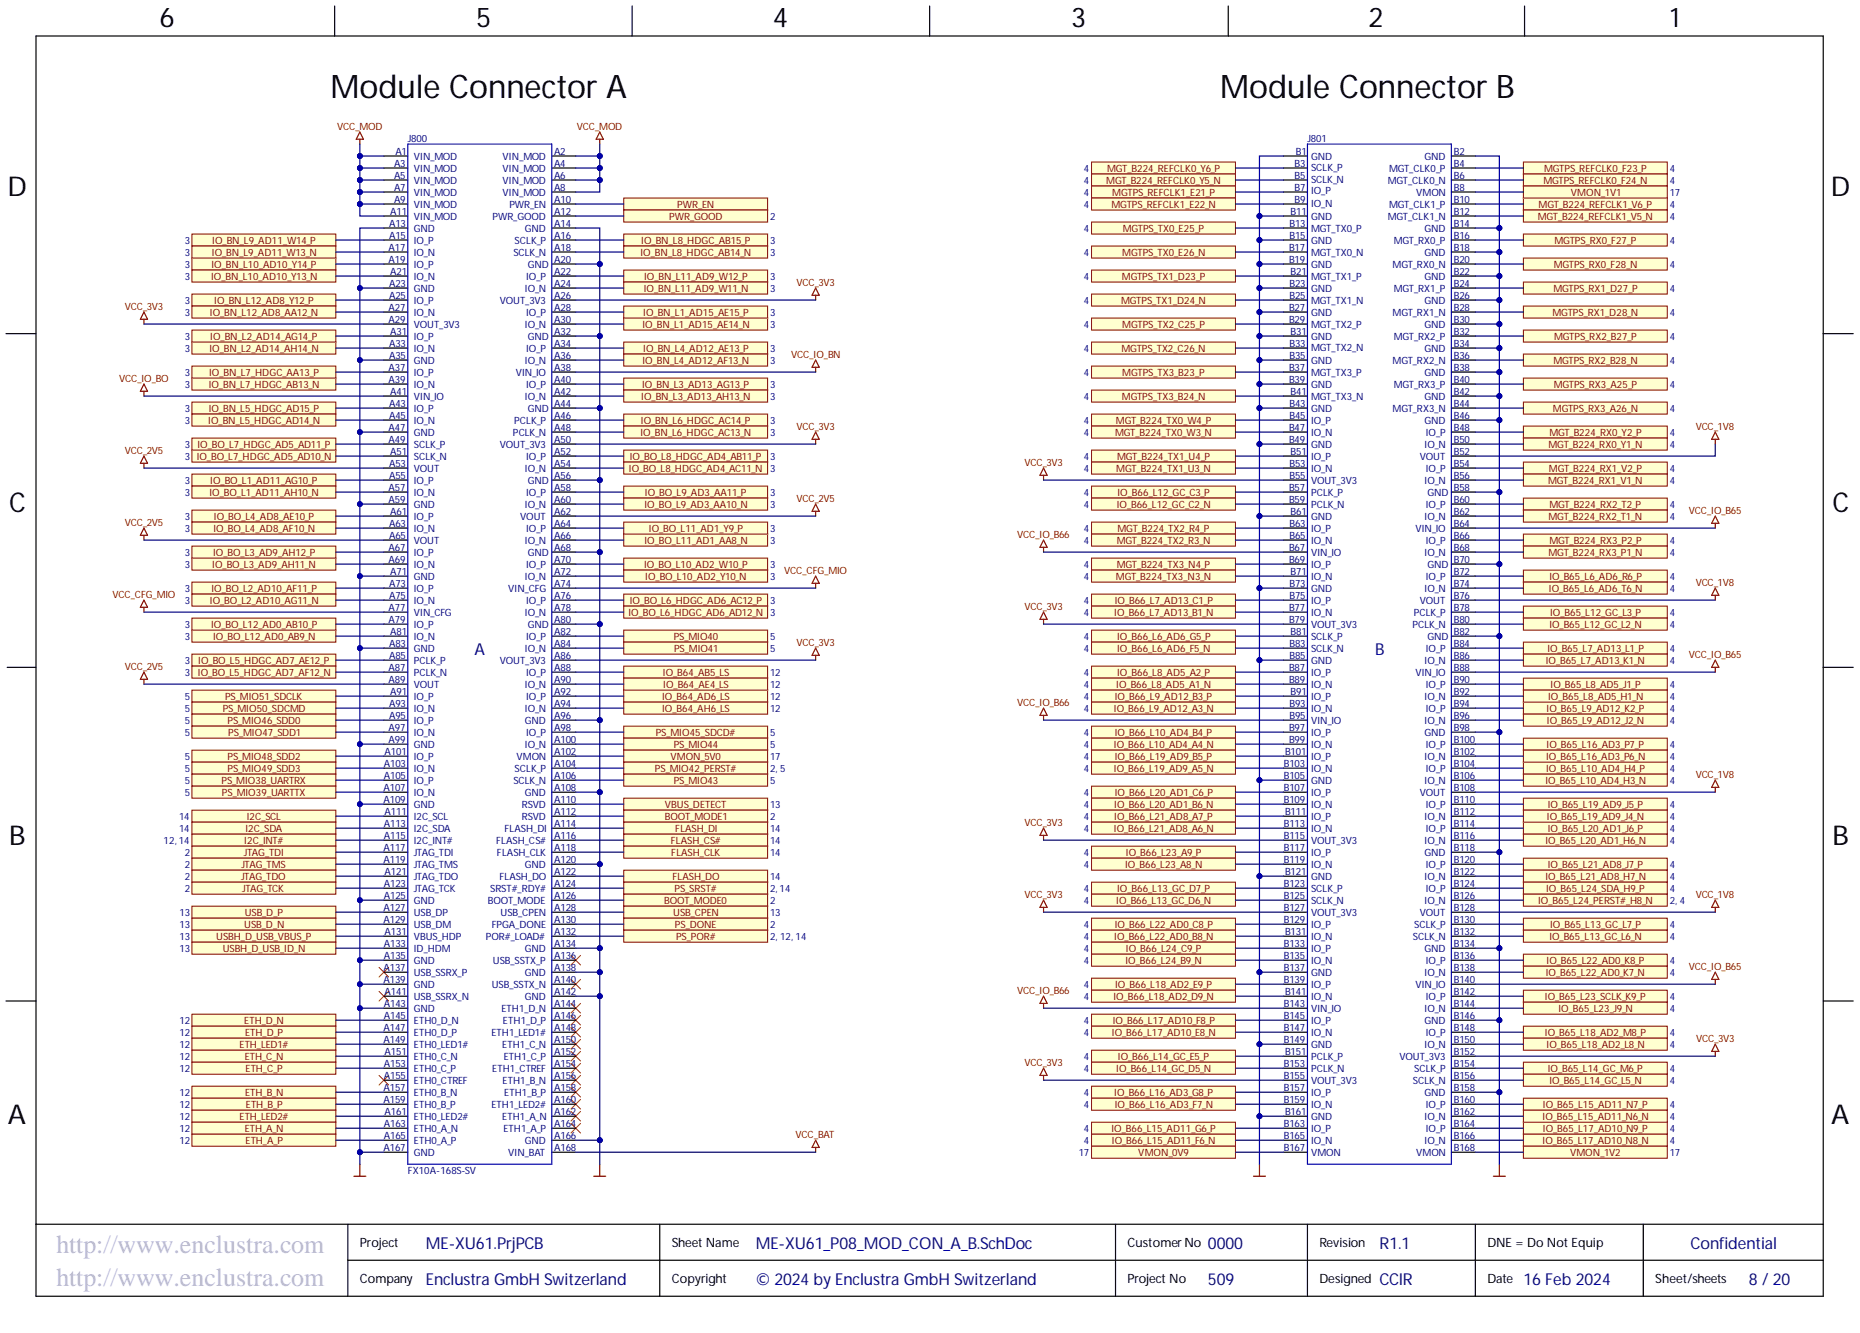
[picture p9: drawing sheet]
<svg xmlns="http://www.w3.org/2000/svg" width="393mm" height="282mm" viewBox="0 0 393 282" stroke-linecap="round" stroke-linejoin="round" font-family="sans-serif">
<defs><g id="words">
<g font-size="6.9">
<text x="69.9" y="20.6">Module Connector A</text>
<text x="258.1" y="20.6">Module Connector B</text>
</g>
<g font-size="5.8">
<text x="33.7" y="5.7">6</text>
<text x="100.7" y="5.7">5</text>
<text x="163.4" y="5.7">4</text>
<text x="226.5" y="5.7">3</text>
<text x="289.4" y="5.7">2</text>
<text x="353.1" y="5.7">1</text>
<text x="1.6" y="41.5">D</text>
<text x="387.2" y="41.5">D</text>
<text x="1.9" y="108.2">C</text>
<text x="387.5" y="108.2">C</text>
<text x="1.9" y="178.8">B</text>
<text x="387.5" y="178.8">B</text>
<text x="1.7" y="237.6">A</text>
<text x="387.3" y="237.6">A</text>
</g>
<g font-size="5.5" fill="#c0c0c0">
<text x="11.9" y="265">http://www.enclustra.com</text>
<text x="11.9" y="271.9">http://www.enclustra.com</text>
</g>
<g font-size="3.5" fill="#000080">
<text x="100.4" y="138.5">A</text>
<text x="290.8" y="138.5">B</text>
<text x="90.1" y="264.1">ME-XU61.PrjPCB</text>
<text x="159.8" y="264.1">ME-XU61_P08_MOD_CON_A_B.SchDoc</text>
<text x="255.4" y="264.1">0000</text>
<text x="357.5" y="264.1">Confidential</text>
<text x="90.1" y="271.7">Enclustra GmbH Switzerland</text>
<text x="159.8" y="271.7">© 2024 by Enclustra GmbH Switzerland</text>
<text x="255.4" y="271.7">509</text>
<text x="291.7" y="271.7">CCIR</text>
<text x="322.2" y="271.7">16 Feb 2024</text>
<text x="369.8" y="271.7">8 / 20</text>
</g>
<text font-size="3.5" fill="#00007c" x="291.7" y="264.1">R1.1</text>
<g font-size="2.7">
<text x="76.1" y="263.8">Project</text>
<text x="142.1" y="263.8">Sheet Name</text>
<text x="238.4" y="263.8">Customer No</text>
<text x="279" y="263.8">Revision</text>
<text x="314.5" y="263.8">DNE = Do Not Equip</text>
<text x="76.1" y="271.4">Company</text>
<text x="142.1" y="271.4">Copyright</text>
<text x="238.4" y="271.4">Project No</text>
<text x="279" y="271.4">Designed</text>
<text x="314.5" y="271.4">Date</text>
<text x="350.1" y="271.4">Sheet/sheets</text>
</g>
<g font-size="2.1" fill="#800000">
<text x="71.3" y="27.4">VCC_MOD</text>
<text x="122" y="27.4">VCC_MOD</text>
<text x="234" y="38.9">MGT_B224_REFCLK0_Y5_N</text>
<text x="234.1" y="36.4">MGT_B224_REFCLK0_Y6_P</text>
<text x="235.2" y="41.5">MGTPS_REFCLK1_E21_P</text>
<text x="326.4" y="38.9">MGTPS_REFCLK0_F24_N</text>
<text x="326.6" y="36.4">MGTPS_REFCLK0_F23_P</text>
<text x="332.2" y="41.5">VMON_1V1</text>
<text x="141.5" y="46.5">PWR_GOOD</text>
<text x="143.2" y="44">PWR_EN</text>
<text x="235.1" y="44">MGTPS_REFCLK1_E22_N</text>
<text x="325.2" y="46.5">MGT_B224_REFCLK1_V5_N</text>
<text x="325.4" y="44">MGT_B224_REFCLK1_V6_P</text>
<text x="44.9" y="51.6">IO_BN_L9_AD11_W14_P</text>
<text x="135.6" y="51.6">IO_BN_L8_HDGC_AB15_P</text>
<text x="237.4" y="49.1">MGTPS_TX0_E25_P</text>
<text x="328.7" y="51.6">MGTPS_RX0_F27_P</text>
<text x="44.6" y="59.2">IO_BN_L10_AD10_Y13_N</text>
<text x="44.7" y="56.7">IO_BN_L10_AD10_Y14_P</text>
<text x="44.8" y="54.1">IO_BN_L9_AD11_W13_N</text>
<text x="135.5" y="54.1">IO_BN_L8_HDGC_AB14_N</text>
<text x="136.2" y="59.2">IO_BN_L11_AD9_W12_P</text>
<text x="237.3" y="59.2">MGTPS_TX1_D23_P</text>
<text x="237.3" y="54.1">MGTPS_TX0_E26_N</text>
<text x="328.6" y="56.7">MGTPS_RX0_F28_N</text>
<text x="26.4" y="65.5">VCC_3V3</text>
<text x="45.3" y="64.3">IO_BN_L12_AD8_Y12_P</text>
<text x="136.1" y="61.8">IO_BN_L11_AD9_W11_N</text>
<text x="168.4" y="60.4">VCC_3V3</text>
<text x="237.1" y="64.3">MGTPS_TX1_D24_N</text>
<text x="328.5" y="61.8">MGTPS_RX1_D27_P</text>
<text x="44.4" y="66.8">IO_BN_L12_AD8_AA12_N</text>
<text x="44.5" y="71.9">IO_BN_L2_AD14_AG14_P</text>
<text x="135.9" y="69.4">IO_BN_L1_AD15_AE14_N</text>
<text x="136" y="66.8">IO_BN_L1_AD15_AE15_P</text>
<text x="237.3" y="69.4">MGTPS_TX2_C25_P</text>
<text x="328.3" y="66.8">MGTPS_RX1_D28_N</text>
<text x="328.7" y="71.9">MGTPS_RX2_B27_P</text>
<text x="44.3" y="74.4">IO_BN_L2_AD14_AH14_N</text>
<text x="135.9" y="77">IO_BN_L4_AD12_AF13_N</text>
<text x="136" y="74.4">IO_BN_L4_AD12_AE13_P</text>
<text x="167.3" y="75.6">VCC_IO_BN</text>
<text x="237.2" y="74.4">MGTPS_TX2_C26_N</text>
<text x="328.5" y="77">MGTPS_RX2_B28_N</text>
<text x="25.2" y="80.7">VCC_IO_BO</text>
<text x="44.1" y="82.1">IO_BN_L7_HDGC_AB13_N</text>
<text x="44.2" y="79.5">IO_BN_L7_HDGC_AA13_P</text>
<text x="135.8" y="82.1">IO_BN_L3_AD13_AG13_P</text>
<text x="237.3" y="79.5">MGTPS_TX3_B23_P</text>
<text x="328.6" y="82.1">MGTPS_RX3_A25_P</text>
<text x="44.1" y="89.7">IO_BN_L5_HDGC_AD14_N</text>
<text x="44.1" y="87.1">IO_BN_L5_HDGC_AD15_P</text>
<text x="135.5" y="89.7">IO_BN_L6_HDGC_AC14_P</text>
<text x="135.6" y="84.6">IO_BN_L3_AD13_AH13_N</text>
<text x="236" y="89.7">MGT_B224_TX0_W4_P</text>
<text x="237.3" y="84.6">MGTPS_TX3_B24_N</text>
<text x="328.4" y="87.1">MGTPS_RX3_A26_N</text>
<text x="26.4" y="95.9">VCC_2V5</text>
<text x="41.8" y="94.8">IO_BO_L7_HDGC_AD5_AD11_P</text>
<text x="135.5" y="92.2">IO_BN_L6_HDGC_AC13_N</text>
<text x="168.4" y="90.9">VCC_3V3</text>
<text x="235.8" y="92.2">MGT_B224_TX0_W3_N</text>
<text x="327.5" y="94.8">MGT_B224_RX0_Y1_N</text>
<text x="327.6" y="92.2">MGT_B224_RX0_Y2_P</text>
<text x="358.6" y="90.9">VCC_1V8</text>
<text x="41.6" y="97.3">IO_BO_L7_HDGC_AD5_AD10_N</text>
<text x="133" y="99.8">IO_BO_L8_HDGC_AD4_AC11_N</text>
<text x="133.2" y="97.3">IO_BO_L8_HDGC_AD4_AB11_P</text>
<text x="216.6" y="98.5">VCC_3V3</text>
<text x="236.1" y="99.8">MGT_B224_TX1_U3_N</text>
<text x="236.2" y="97.3">MGT_B224_TX1_U4_P</text>
<text x="327.6" y="99.8">MGT_B224_RX1_V2_P</text>
<text x="44.3" y="104.9">IO_BO_L1_AD11_AH10_N</text>
<text x="44.5" y="102.4">IO_BO_L1_AD11_AG10_P</text>
<text x="136.3" y="107.4">IO_BO_L9_AD3_AA10_N</text>
<text x="136.4" y="104.9">IO_BO_L9_AD3_AA11_P</text>
<text x="168.4" y="106.1">VCC_2V5</text>
<text x="236.2" y="107.4">IO_B66_L12_GC_C2_N</text>
<text x="236.3" y="104.9">IO_B66_L12_GC_C3_P</text>
<text x="327.4" y="102.4">MGT_B224_RX1_V1_N</text>
<text x="327.6" y="107.4">MGT_B224_RX2_T2_P</text>
<text x="26.4" y="111.2">VCC_2V5</text>
<text x="45.2" y="112.5">IO_BO_L4_AD8_AF10_N</text>
<text x="45.2" y="110">IO_BO_L4_AD8_AE10_P</text>
<text x="137.2" y="112.5">IO_BO_L11_AD1_Y9_P</text>
<text x="215.1" y="113.7">VCC_IO_B66</text>
<text x="236.3" y="112.5">MGT_B224_TX2_R4_P</text>
<text x="327.5" y="110">MGT_B224_RX2_T1_N</text>
<text x="357.2" y="108.6">VCC_IO_B65</text>
<text x="45.1" y="117.6">IO_BO_L3_AD9_AH12_P</text>
<text x="136.3" y="115.1">IO_BO_L11_AD1_AA8_N</text>
<text x="236.2" y="115.1">MGT_B224_TX2_R3_N</text>
<text x="327.5" y="117.6">MGT_B224_RX3_P1_N</text>
<text x="327.6" y="115.1">MGT_B224_RX3_P2_P</text>
<text x="44.7" y="125.2">IO_BO_L2_AD10_AF11_P</text>
<text x="44.9" y="120.1">IO_BO_L3_AD9_AH11_N</text>
<text x="136.2" y="120.1">IO_BO_L10_AD2_W10_P</text>
<text x="136.5" y="122.7">IO_BO_L10_AD2_Y10_N</text>
<text x="165.8" y="121.3">VCC_CFG_MIO</text>
<text x="236" y="122.7">MGT_B224_TX3_N3_N</text>
<text x="236.2" y="120.1">MGT_B224_TX3_N4_P</text>
<text x="327.6" y="125.2">IO_B65_L6_AD6_T6_N</text>
<text x="327.6" y="122.7">IO_B65_L6_AD6_R6_P</text>
<text x="358.6" y="123.9">VCC_1V8</text>
<text x="23.8" y="126.4">VCC_CFG_MIO</text>
<text x="44.4" y="127.7">IO_BO_L2_AD10_AG11_N</text>
<text x="132.9" y="130.3">IO_BO_L6_HDGC_AD6_AD12_N</text>
<text x="133.2" y="127.7">IO_BO_L6_HDGC_AD6_AC12_P</text>
<text x="216.6" y="128.9">VCC_3V3</text>
<text x="235.7" y="130.3">IO_B66_L7_AD13_B1_N</text>
<text x="235.7" y="127.7">IO_B66_L7_AD13_C1_P</text>
<text x="327.8" y="130.3">IO_B65_L12_GC_L3_P</text>
<text x="44.6" y="132.8">IO_BO_L12_AD0_AB10_P</text>
<text x="45.1" y="135.4">IO_BO_L12_AD0_AB9_N</text>
<text x="142.5" y="135.4">PS_MIO40</text>
<text x="142.6" y="137.9">PS_MIO41</text>
<text x="168.4" y="136.5">VCC_3V3</text>
<text x="236.2" y="135.4">IO_B66_L6_AD6_G5_P</text>
<text x="236.2" y="137.9">IO_B66_L6_AD6_F5_N</text>
<text x="327.2" y="137.9">IO_B65_L7_AD13_L1_P</text>
<text x="327.6" y="132.8">IO_B65_L12_GC_L2_N</text>
<text x="26.4" y="141.6">VCC_2V5</text>
<text x="41.9" y="143">IO_BO_L5_HDGC_AD7_AF12_N</text>
<text x="41.9" y="140.4">IO_BO_L5_HDGC_AD7_AE12_P</text>
<text x="140.2" y="143">IO_B64_AB5_LS</text>
<text x="236.2" y="143">IO_B66_L8_AD5_A2_P</text>
<text x="326.9" y="140.4">IO_B65_L7_AD13_K1_N</text>
<text x="357.2" y="139.1">VCC_IO_B65</text>
<text x="47.6" y="148">PS_MIO51_SDCLK</text>
<text x="140" y="148">IO_B64_AD6_LS</text>
<text x="140.3" y="145.5">IO_B64_AE4_LS</text>
<text x="215.1" y="149.2">VCC_IO_B66</text>
<text x="235.7" y="148">IO_B66_L9_AD12_B3_P</text>
<text x="236.1" y="145.5">IO_B66_L8_AD5_A1_N</text>
<text x="327.4" y="148">IO_B65_L8_AD5_H1_N</text>
<text x="327.9" y="145.5">IO_B65_L8_AD5_J1_P</text>
<text x="47.1" y="150.6">PS_MIO50_SDCMD</text>
<text x="48.1" y="153.1">PS_MIO46_SDD0</text>
<text x="48.3" y="155.7">PS_MIO47_SDD1</text>
<text x="138.7" y="155.7">PS_MIO45_SDCD#</text>
<text x="140" y="150.6">IO_B64_AH6_LS</text>
<text x="235.6" y="150.6">IO_B66_L9_AD12_A3_N</text>
<text x="235.7" y="155.7">IO_B66_L10_AD4_B4_P</text>
<text x="327.1" y="150.6">IO_B65_L9_AD12_K2_P</text>
<text x="327.1" y="153.1">IO_B65_L9_AD12_J2_N</text>
<text x="48.1" y="160.7">PS_MIO48_SDD2</text>
<text x="141.8" y="160.7">VMON_5V0</text>
<text x="142.5" y="158.2">PS_MIO44</text>
<text x="235.6" y="158.2">IO_B66_L10_AD4_A4_N</text>
<text x="235.7" y="160.7">IO_B66_L19_AD9_B5_P</text>
<text x="327" y="160.7">IO_B65_L16_AD3_P6_N</text>
<text x="327.1" y="158.2">IO_B65_L16_AD3_P7_P</text>
<text x="46.8" y="165.8">PS_MIO38_UARTRX</text>
<text x="48.1" y="163.3">PS_MIO49_SDD3</text>
<text x="138.5" y="163.3">PS_MIO42_PERST#</text>
<text x="142.5" y="165.8">PS_MIO43</text>
<text x="235.6" y="163.3">IO_B66_L19_AD9_A5_N</text>
<text x="326.8" y="165.8">IO_B65_L10_AD4_H3_N</text>
<text x="327" y="163.3">IO_B65_L10_AD4_H4_P</text>
<text x="358.6" y="164.5">VCC_1V8</text>
<text x="46.9" y="168.4">PS_MIO39_UARTTX</text>
<text x="52.2" y="173.4">I2C_SCL</text>
<text x="140.6" y="170.9">VBUS_DETECT</text>
<text x="140.6" y="173.4">BOOT_MODE1</text>
<text x="235.7" y="170.9">IO_B66_L20_AD1_B6_N</text>
<text x="235.7" y="173.4">IO_B66_L21_AD8_A7_P</text>
<text x="235.7" y="168.4">IO_B66_L20_AD1_C6_P</text>
<text x="327.1" y="173.4">IO_B65_L19_AD9_J4_N</text>
<text x="327.3" y="170.9">IO_B65_L19_AD9_J5_P</text>
<text x="51.7" y="178.5">I2C_INT#</text>
<text x="51.9" y="176">I2C_SDA</text>
<text x="141.9" y="178.5">FLASH_CS#</text>
<text x="142.8" y="176">FLASH_DI</text>
<text x="216.6" y="174.6">VCC_3V3</text>
<text x="235.6" y="176">IO_B66_L21_AD8_A6_N</text>
<text x="326.8" y="178.5">IO_B65_L20_AD1_H6_N</text>
<text x="327.3" y="176">IO_B65_L20_AD1_J6_P</text>
<text x="51.1" y="183.6">JTAG_TMS</text>
<text x="51.6" y="181">JTAG_TDI</text>
<text x="142" y="181">FLASH_CLK</text>
<text x="237.9" y="183.6">IO_B66_L23_A8_N</text>
<text x="238.1" y="181">IO_B66_L23_A9_P</text>
<text x="327.3" y="183.6">IO_B65_L21_AD8_J7_P</text>
<text x="51" y="186.1">JTAG_TDO</text>
<text x="51.2" y="188.7">JTAG_TCK</text>
<text x="140.4" y="191.2">BOOT_MODE0</text>
<text x="142.2" y="186.1">FLASH_DO</text>
<text x="142.6" y="188.7">PS_SRST#</text>
<text x="216.6" y="189.8">VCC_3V3</text>
<text x="236.1" y="191.2">IO_B66_L13_GC_D6_N</text>
<text x="236.2" y="188.7">IO_B66_L13_GC_D7_P</text>
<text x="325.3" y="191.2">IO_B65_L24_PERST#_H8_N</text>
<text x="326.8" y="186.1">IO_B65_L21_AD8_H7_N</text>
<text x="327" y="188.7">IO_B65_L24_SDA_H9_P</text>
<text x="358.6" y="189.8">VCC_1V8</text>
<text x="51.7" y="196.3">USB_D_N</text>
<text x="51.7" y="193.7">USB_D_P</text>
<text x="142.4" y="193.7">USB_CPEN</text>
<text x="142.7" y="196.3">PS_DONE</text>
<text x="235.7" y="196.3">IO_B66_L22_AD0_C8_P</text>
<text x="327.8" y="196.3">IO_B65_L13_GC_L7_P</text>
<text x="45.7" y="198.8">USBH_D_USB_VBUS_P</text>
<text x="47.1" y="201.3">USBH_D_USB_ID_N</text>
<text x="143" y="198.8">PS_POR#</text>
<text x="235.7" y="198.8">IO_B66_L22_AD0_B8_N</text>
<text x="238" y="203.9">IO_B66_L24_B9_N</text>
<text x="238.1" y="201.3">IO_B66_L24_C9_P</text>
<text x="327.1" y="203.9">IO_B65_L22_AD0_K8_P</text>
<text x="327.6" y="198.8">IO_B65_L13_GC_L6_N</text>
<text x="235.8" y="209">IO_B66_L18_AD2_E9_P</text>
<text x="326.9" y="206.4">IO_B65_L22_AD0_K7_N</text>
<text x="357.2" y="205.1">VCC_IO_B65</text>
<text x="215.1" y="210.1">VCC_IO_B66</text>
<text x="235.5" y="211.5">IO_B66_L18_AD2_D9_N</text>
<text x="326.7" y="211.5">IO_B65_L23_SCLK_K9_P</text>
<text x="329.6" y="214">IO_B65_L23_J9_N</text>
<text x="50.6" y="221.6">ETH_LED1#</text>
<text x="51.7" y="216.6">ETH_D_N</text>
<text x="51.8" y="219.1">ETH_D_P</text>
<text x="235.1" y="219.1">IO_B66_L17_AD10_E8_N</text>
<text x="235.3" y="216.6">IO_B66_L17_AD10_F8_P</text>
<text x="326.7" y="219.1">IO_B65_L18_AD2_M8_P</text>
<text x="327.1" y="221.6">IO_B65_L18_AD2_L8_N</text>
<text x="358.7" y="220.3">VCC_3V3</text>
<text x="51.7" y="224.2">ETH_C_N</text>
<text x="51.9" y="226.7">ETH_C_P</text>
<text x="216.6" y="225.4">VCC_3V3</text>
<text x="236.1" y="226.7">IO_B66_L14_GC_D5_N</text>
<text x="236.4" y="224.2">IO_B66_L14_GC_E5_P</text>
<text x="327.3" y="226.7">IO_B65_L14_GC_M6_P</text>
<text x="51.8" y="231.8">ETH_B_N</text>
<text x="235.7" y="231.8">IO_B66_L16_AD3_G8_P</text>
<text x="327.6" y="229.3">IO_B65_L14_GC_L5_N</text>
<text x="50.6" y="236.9">ETH_LED2#</text>
<text x="51.7" y="239.4">ETH_A_N</text>
<text x="52" y="234.3">ETH_B_P</text>
<text x="235.1" y="239.4">IO_B66_L15_AD11_G6_P</text>
<text x="235.7" y="234.3">IO_B66_L16_AD3_F7_N</text>
<text x="326.2" y="236.9">IO_B65_L15_AD11_N6_N</text>
<text x="326.3" y="239.4">IO_B65_L17_AD10_N9_P</text>
<text x="326.3" y="234.3">IO_B65_L15_AD11_N7_P</text>
<text x="51.9" y="242">ETH_A_P</text>
<text x="168.3" y="240.6">VCC_BAT</text>
<text x="235.1" y="242">IO_B66_L15_AD11_F6_N</text>
<text x="240.7" y="244.5">VMON_0V9</text>
<text x="326.2" y="242">IO_B65_L17_AD10_N8_N</text>
<text x="332" y="244.5">VMON_1V2</text>
</g>
<g font-size="2.1" fill="#000080">
<text x="86.2" y="29.9">J800</text>
<text x="276.5" y="29.9">J801</text>
<text x="83.4" y="35.3">A3</text>
<text x="83.6" y="32.7">A1</text>
<text x="87.5" y="33.8">VIN_MOD</text>
<text x="106.3" y="33.8">VIN_MOD</text>
<text x="117.2" y="32.7">A2</text>
<text x="117.2" y="35.3">A4</text>
<text x="273.8" y="35.3">B3</text>
<text x="274" y="32.7">B1</text>
<text x="277.3" y="33.8">GND</text>
<text x="301.3" y="33.8">GND</text>
<text x="307.4" y="32.7">B2</text>
<text x="307.4" y="35.3">B4</text>
<text x="83.4" y="37.8">A5</text>
<text x="83.4" y="40.4">A7</text>
<text x="87.5" y="41.4">VIN_MOD</text>
<text x="87.5" y="38.8">VIN_MOD</text>
<text x="87.5" y="36.3">VIN_MOD</text>
<text x="106.3" y="41.4">VIN_MOD</text>
<text x="106.3" y="38.8">VIN_MOD</text>
<text x="106.3" y="36.3">VIN_MOD</text>
<text x="117.2" y="37.8">A6</text>
<text x="117.2" y="40.4">A8</text>
<text x="229.2" y="36.4">4</text>
<text x="229.2" y="38.9">4</text>
<text x="229.2" y="41.5">4</text>
<text x="273.8" y="37.8">B5</text>
<text x="273.8" y="40.4">B7</text>
<text x="277.3" y="40.9">IO_P</text>
<text x="277.3" y="38.7">SCLK_N</text>
<text x="277.3" y="36.1">SCLK_P</text>
<text x="293.5" y="38.9">MGT_CLK0_N</text>
<text x="293.7" y="36.4">MGT_CLK0_P</text>
<text x="299.5" y="41.5">VMON</text>
<text x="307.4" y="37.8">B6</text>
<text x="307.4" y="40.4">B8</text>
<text x="353.1" y="36.4">4</text>
<text x="353.1" y="38.9">4</text>
<text x="353.1" y="41.5">17</text>
<text x="82.3" y="48">A13</text>
<text x="82.5" y="45.4">A11</text>
<text x="83.4" y="42.9">A9</text>
<text x="87.5" y="46.4">VIN_MOD</text>
<text x="87.5" y="43.9">VIN_MOD</text>
<text x="104.2" y="46.4">PWR_GOOD</text>
<text x="107.7" y="43.9">PWR_EN</text>
<text x="117.2" y="42.9">A10</text>
<text x="117.2" y="45.4">A12</text>
<text x="117.2" y="48">A14</text>
<text x="162.9" y="46.5">2</text>
<text x="229.2" y="44">4</text>
<text x="272.7" y="48">B13</text>
<text x="272.9" y="45.4">B11</text>
<text x="273.8" y="42.9">B9</text>
<text x="277.3" y="43.7">IO_N</text>
<text x="277.3" y="46.5">GND</text>
<text x="293.5" y="46.5">MGT_CLK1_N</text>
<text x="293.7" y="44">MGT_CLK1_P</text>
<text x="307.4" y="42.9">B10</text>
<text x="307.4" y="45.4">B12</text>
<text x="307.4" y="48">B14</text>
<text x="353.1" y="44">4</text>
<text x="353.1" y="46.5">4</text>
<text x="39.1" y="51.6">3</text>
<text x="82.2" y="53">A17</text>
<text x="82.3" y="50.5">A15</text>
<text x="87.5" y="51.5">IO_P</text>
<text x="87.5" y="49">GND</text>
<text x="108.8" y="51.5">SCLK_P</text>
<text x="111" y="49">GND</text>
<text x="117.2" y="50.5">A16</text>
<text x="117.2" y="53">A18</text>
<text x="162.9" y="51.6">3</text>
<text x="229.2" y="49.1">4</text>
<text x="272.6" y="53">B17</text>
<text x="272.7" y="50.5">B15</text>
<text x="277.3" y="51.6">GND</text>
<text x="277.3" y="49.1">MGT_TX0_P</text>
<text x="294.8" y="51.6">MGT_RX0_P</text>
<text x="301.3" y="49.1">GND</text>
<text x="307.4" y="50.5">B16</text>
<text x="307.4" y="53">B18</text>
<text x="353.1" y="51.6">4</text>
<text x="39.1" y="56.7">3</text>
<text x="39.1" y="59.2">3</text>
<text x="39.1" y="54.1">3</text>
<text x="82.2" y="55.6">A19</text>
<text x="82.5" y="58.1">A21</text>
<text x="87.5" y="59.1">IO_N</text>
<text x="87.5" y="56.6">IO_P</text>
<text x="87.5" y="54.1">IO_N</text>
<text x="108.6" y="54.1">SCLK_N</text>
<text x="111.3" y="59.1">IO_P</text>
<text x="111.6" y="56.6">GND</text>
<text x="117.2" y="55.6">A20</text>
<text x="117.2" y="58.1">A22</text>
<text x="162.9" y="54.1">3</text>
<text x="162.9" y="59.2">3</text>
<text x="229.2" y="54.1">4</text>
<text x="229.2" y="59.2">4</text>
<text x="272.6" y="55.6">B19</text>
<text x="272.9" y="58.1">B21</text>
<text x="277.3" y="56.7">GND</text>
<text x="277.3" y="59.2">MGT_TX1_P</text>
<text x="277.3" y="54.1">MGT_TX0_N</text>
<text x="294.5" y="56.7">MGT_RX0_N</text>
<text x="301.3" y="54.1">GND</text>
<text x="301.3" y="59.2">GND</text>
<text x="307.4" y="55.6">B20</text>
<text x="307.4" y="58.1">B22</text>
<text x="353.1" y="56.7">4</text>
<text x="39.1" y="64.3">3</text>
<text x="82.2" y="65.7">A27</text>
<text x="82.3" y="60.7">A23</text>
<text x="82.3" y="63.2">A25</text>
<text x="87.5" y="64.2">IO_P</text>
<text x="87.5" y="61.7">GND</text>
<text x="105.7" y="64.2">VOUT_3V3</text>
<text x="111" y="61.7">IO_N</text>
<text x="117.2" y="60.7">A24</text>
<text x="117.2" y="63.2">A26</text>
<text x="117.2" y="65.7">A28</text>
<text x="162.9" y="61.8">3</text>
<text x="229.2" y="64.3">4</text>
<text x="272.6" y="65.7">B27</text>
<text x="272.7" y="60.7">B23</text>
<text x="272.7" y="63.2">B25</text>
<text x="277.3" y="61.8">GND</text>
<text x="277.3" y="64.3">MGT_TX1_N</text>
<text x="294.8" y="61.8">MGT_RX1_P</text>
<text x="301.3" y="64.3">GND</text>
<text x="307.4" y="60.7">B24</text>
<text x="307.4" y="63.2">B26</text>
<text x="307.4" y="65.7">B28</text>
<text x="353.1" y="61.8">4</text>
<text x="39.1" y="66.8">3</text>
<text x="39.1" y="71.9">3</text>
<text x="82.2" y="68.3">A29</text>
<text x="82.5" y="70.8">A31</text>
<text x="87.5" y="69.3">VOUT_3V3</text>
<text x="87.5" y="71.8">IO_P</text>
<text x="87.5" y="66.7">IO_N</text>
<text x="111" y="69.3">IO_N</text>
<text x="111.3" y="66.7">IO_P</text>
<text x="111.6" y="71.8">GND</text>
<text x="117.2" y="68.3">A30</text>
<text x="117.2" y="70.8">A32</text>
<text x="162.9" y="69.4">3</text>
<text x="162.9" y="66.8">3</text>
<text x="229.2" y="69.4">4</text>
<text x="272.6" y="68.3">B29</text>
<text x="272.9" y="70.8">B31</text>
<text x="277.3" y="71.9">GND</text>
<text x="277.3" y="66.8">GND</text>
<text x="277.3" y="69.4">MGT_TX2_P</text>
<text x="294.5" y="66.8">MGT_RX1_N</text>
<text x="294.8" y="71.9">MGT_RX2_P</text>
<text x="301.3" y="69.4">GND</text>
<text x="307.4" y="68.3">B30</text>
<text x="307.4" y="70.8">B32</text>
<text x="353.1" y="66.8">4</text>
<text x="353.1" y="71.9">4</text>
<text x="39.1" y="74.4">3</text>
<text x="82.3" y="73.3">A33</text>
<text x="82.3" y="75.9">A35</text>
<text x="87.5" y="76.9">GND</text>
<text x="87.5" y="74.4">IO_N</text>
<text x="111" y="76.9">IO_N</text>
<text x="111.3" y="74.4">IO_P</text>
<text x="117.2" y="73.3">A34</text>
<text x="117.2" y="75.9">A36</text>
<text x="162.9" y="74.4">3</text>
<text x="162.9" y="77">3</text>
<text x="229.2" y="74.4">4</text>
<text x="272.7" y="73.3">B33</text>
<text x="272.7" y="75.9">B35</text>
<text x="277.3" y="77">GND</text>
<text x="277.3" y="74.2">MGT_TX2_N</text>
<text x="294.5" y="77">MGT_RX2_N</text>
<text x="301.3" y="74.4">GND</text>
<text x="307.4" y="73.3">B34</text>
<text x="307.4" y="75.9">B36</text>
<text x="353.1" y="77">4</text>
<text x="39.1" y="82.1">3</text>
<text x="39.1" y="79.5">3</text>
<text x="82.2" y="78.4">A37</text>
<text x="82.2" y="81">A39</text>
<text x="82.5" y="83.5">A41</text>
<text x="87.5" y="82">IO_N</text>
<text x="87.5" y="79.4">IO_P</text>
<text x="109.1" y="79.4">VIN_IO</text>
<text x="111.3" y="82">IO_P</text>
<text x="117.2" y="78.4">A38</text>
<text x="117.2" y="81">A40</text>
<text x="117.2" y="83.5">A42</text>
<text x="162.9" y="82.1">3</text>
<text x="229.2" y="79.5">4</text>
<text x="272.6" y="78.4">B37</text>
<text x="272.6" y="81">B39</text>
<text x="272.9" y="83.5">B41</text>
<text x="277.3" y="79.5">MGT_TX3_P</text>
<text x="277.3" y="82.1">GND</text>
<text x="294.8" y="82.1">MGT_RX3_P</text>
<text x="301.3" y="79.5">GND</text>
<text x="307.4" y="78.4">B38</text>
<text x="307.4" y="81">B40</text>
<text x="307.4" y="83.5">B42</text>
<text x="353.1" y="82.1">4</text>
<text x="39.1" y="87.1">3</text>
<text x="39.1" y="89.7">3</text>
<text x="82.3" y="86">A43</text>
<text x="82.3" y="88.6">A45</text>
<text x="87.5" y="84.5">VIN_IO</text>
<text x="87.5" y="89.6">IO_N</text>
<text x="87.5" y="87.1">IO_P</text>
<text x="108.7" y="89.6">PCLK_P</text>
<text x="111" y="84.5">IO_N</text>
<text x="111.6" y="87.1">GND</text>
<text x="117.2" y="86">A44</text>
<text x="117.2" y="88.6">A46</text>
<text x="162.9" y="84.6">3</text>
<text x="162.9" y="89.7">3</text>
<text x="229.2" y="84.6">4</text>
<text x="229.2" y="89.7">4</text>
<text x="272.7" y="86">B43</text>
<text x="272.7" y="88.6">B45</text>
<text x="277.3" y="87.1">GND</text>
<text x="277.3" y="84.6">MGT_TX3_N</text>
<text x="277.3" y="89.7">IO_P</text>
<text x="294.5" y="87.1">MGT_RX3_N</text>
<text x="301.3" y="89.7">GND</text>
<text x="301.3" y="84.6">GND</text>
<text x="307.4" y="86">B44</text>
<text x="307.4" y="88.6">B46</text>
<text x="353.1" y="87.1">4</text>
<text x="39.1" y="94.8">3</text>
<text x="82.2" y="91.1">A47</text>
<text x="82.2" y="93.7">A49</text>
<text x="87.5" y="92.1">GND</text>
<text x="87.5" y="94.7">SCLK_P</text>
<text x="105.7" y="94.7">VOUT_3V3</text>
<text x="108.5" y="92.1">PCLK_N</text>
<text x="117.2" y="91.1">A48</text>
<text x="117.2" y="93.7">A50</text>
<text x="162.9" y="92.2">3</text>
<text x="229.2" y="92.2">4</text>
<text x="272.6" y="91.1">B47</text>
<text x="272.6" y="93.7">B49</text>
<text x="277.3" y="94.8">GND</text>
<text x="277.3" y="92.2">IO_N</text>
<text x="301.3" y="94.8">IO_N</text>
<text x="301.5" y="92.2">IO_P</text>
<text x="307.4" y="91.1">B48</text>
<text x="307.4" y="93.7">B50</text>
<text x="353.1" y="92.2">4</text>
<text x="353.1" y="94.8">4</text>
<text x="39.1" y="97.3">3</text>
<text x="82.3" y="98.7">A53</text>
<text x="82.3" y="101.3">A55</text>
<text x="82.5" y="96.2">A51</text>
<text x="87.5" y="97.2">SCLK_N</text>
<text x="87.5" y="99.7">VOUT</text>
<text x="111" y="99.7">IO_N</text>
<text x="111.3" y="97.2">IO_P</text>
<text x="117.2" y="96.2">A52</text>
<text x="117.2" y="98.7">A54</text>
<text x="117.2" y="101.3">A56</text>
<text x="162.9" y="97.3">3</text>
<text x="162.9" y="99.8">3</text>
<text x="229.2" y="97.3">4</text>
<text x="229.2" y="99.8">4</text>
<text x="272.7" y="98.7">B53</text>
<text x="272.7" y="101.3">B55</text>
<text x="272.9" y="96.2">B51</text>
<text x="277.3" y="99.8">IO_N</text>
<text x="277.3" y="97.3">IO_P</text>
<text x="300.3" y="97.3">VOUT</text>
<text x="301.5" y="99.8">IO_P</text>
<text x="307.4" y="96.2">B52</text>
<text x="307.4" y="98.7">B54</text>
<text x="307.4" y="101.3">B56</text>
<text x="353.1" y="99.8">4</text>
<text x="39.1" y="102.4">3</text>
<text x="39.1" y="104.9">3</text>
<text x="82.2" y="103.8">A57</text>
<text x="82.2" y="106.3">A59</text>
<text x="87.5" y="107.4">GND</text>
<text x="87.5" y="104.8">IO_N</text>
<text x="87.5" y="102.3">IO_P</text>
<text x="111" y="107.4">IO_N</text>
<text x="111.3" y="104.8">IO_P</text>
<text x="111.6" y="102.3">GND</text>
<text x="117.2" y="103.8">A58</text>
<text x="117.2" y="106.3">A60</text>
<text x="162.9" y="104.9">3</text>
<text x="162.9" y="107.4">3</text>
<text x="229.2" y="104.9">4</text>
<text x="229.2" y="107.4">4</text>
<text x="272.6" y="103.8">B57</text>
<text x="272.6" y="106.3">B59</text>
<text x="277.3" y="102.4">VOUT_3V3</text>
<text x="277.3" y="107.4">PCLK_N</text>
<text x="277.3" y="104.9">PCLK_P</text>
<text x="301.3" y="102.4">IO_N</text>
<text x="301.5" y="107.4">IO_P</text>
<text x="301.9" y="104.9">GND</text>
<text x="307.4" y="103.8">B58</text>
<text x="307.4" y="106.3">B60</text>
<text x="353.1" y="102.4">4</text>
<text x="353.1" y="107.4">4</text>
<text x="39.1" y="110">3</text>
<text x="39.1" y="112.5">3</text>
<text x="82.3" y="111.4">A63</text>
<text x="82.3" y="114">A65</text>
<text x="82.5" y="108.9">A61</text>
<text x="87.5" y="112.4">IO_N</text>
<text x="87.5" y="109.9">IO_P</text>
<text x="110" y="109.9">VOUT</text>
<text x="111.3" y="112.4">IO_P</text>
<text x="117.2" y="108.9">A62</text>
<text x="117.2" y="111.4">A64</text>
<text x="117.2" y="114">A66</text>
<text x="162.9" y="112.5">3</text>
<text x="229.2" y="112.5">4</text>
<text x="272.7" y="111.4">B63</text>
<text x="272.7" y="114">B65</text>
<text x="272.9" y="108.9">B61</text>
<text x="277.3" y="110">GND</text>
<text x="277.3" y="112.5">IO_P</text>
<text x="299.3" y="112.5">VIN_IO</text>
<text x="301.3" y="110">IO_N</text>
<text x="307.4" y="108.9">B62</text>
<text x="307.4" y="111.4">B64</text>
<text x="307.4" y="114">B66</text>
<text x="353.1" y="110">4</text>
<text x="39.1" y="117.6">3</text>
<text x="82.2" y="116.5">A67</text>
<text x="82.2" y="119">A69</text>
<text x="87.5" y="115">VOUT</text>
<text x="87.5" y="117.5">IO_P</text>
<text x="111" y="115">IO_N</text>
<text x="111.6" y="117.5">GND</text>
<text x="117.2" y="116.5">A68</text>
<text x="117.2" y="119">A70</text>
<text x="162.9" y="115.1">3</text>
<text x="229.2" y="115.1">4</text>
<text x="272.6" y="116.5">B67</text>
<text x="272.6" y="119">B69</text>
<text x="277.3" y="117.6">VIN_IO</text>
<text x="277.3" y="115.1">IO_N</text>
<text x="301.3" y="117.6">IO_N</text>
<text x="301.5" y="115.1">IO_P</text>
<text x="307.4" y="116.5">B68</text>
<text x="307.4" y="119">B70</text>
<text x="353.1" y="115.1">4</text>
<text x="353.1" y="117.6">4</text>
<text x="39.1" y="125.2">3</text>
<text x="39.1" y="120.1">3</text>
<text x="82.3" y="124.1">A73</text>
<text x="82.5" y="121.6">A71</text>
<text x="87.5" y="122.6">GND</text>
<text x="87.5" y="125.1">IO_P</text>
<text x="87.5" y="120">IO_N</text>
<text x="107.5" y="125.1">VIN_CFG</text>
<text x="111" y="122.6">IO_N</text>
<text x="111.3" y="120">IO_P</text>
<text x="117.2" y="121.6">A72</text>
<text x="117.2" y="124.1">A74</text>
<text x="162.9" y="120.1">3</text>
<text x="162.9" y="122.7">3</text>
<text x="229.2" y="120.1">4</text>
<text x="229.2" y="122.7">4</text>
<text x="272.7" y="124.1">B73</text>
<text x="272.9" y="121.6">B71</text>
<text x="277.3" y="125.2">GND</text>
<text x="277.3" y="122.7">IO_N</text>
<text x="277.3" y="120.1">IO_P</text>
<text x="301.3" y="125.2">IO_N</text>
<text x="301.5" y="122.7">IO_P</text>
<text x="301.9" y="120.1">GND</text>
<text x="307.4" y="121.6">B72</text>
<text x="307.4" y="124.1">B74</text>
<text x="353.1" y="122.7">4</text>
<text x="353.1" y="125.2">4</text>
<text x="39.1" y="127.7">3</text>
<text x="82.2" y="129.2">A77</text>
<text x="82.2" y="131.7">A79</text>
<text x="82.3" y="126.6">A75</text>
<text x="87.5" y="130.2">VIN_CFG</text>
<text x="87.5" y="127.7">IO_N</text>
<text x="111" y="130.2">IO_N</text>
<text x="111.3" y="127.7">IO_P</text>
<text x="117.2" y="126.6">A76</text>
<text x="117.2" y="129.2">A78</text>
<text x="117.2" y="131.7">A80</text>
<text x="162.9" y="127.7">3</text>
<text x="162.9" y="130.3">3</text>
<text x="229.2" y="127.7">4</text>
<text x="229.2" y="130.3">4</text>
<text x="272.6" y="129.2">B77</text>
<text x="272.6" y="131.7">B79</text>
<text x="272.7" y="126.6">B75</text>
<text x="277.3" y="130.3">IO_N</text>
<text x="277.3" y="127.7">IO_P</text>
<text x="299" y="130.3">PCLK_P</text>
<text x="300.3" y="127.7">VOUT</text>
<text x="307.4" y="126.6">B76</text>
<text x="307.4" y="129.2">B78</text>
<text x="307.4" y="131.7">B80</text>
<text x="353.1" y="130.3">4</text>
<text x="39.1" y="135.4">3</text>
<text x="39.1" y="132.8">3</text>
<text x="82.3" y="136.8">A83</text>
<text x="82.5" y="134.3">A81</text>
<text x="87.5" y="132.7">IO_P</text>
<text x="87.5" y="135.3">IO_N</text>
<text x="87.5" y="137.8">GND</text>
<text x="111" y="137.8">IO_N</text>
<text x="111.3" y="135.3">IO_P</text>
<text x="111.6" y="132.7">GND</text>
<text x="117.2" y="134.3">A82</text>
<text x="117.2" y="136.8">A84</text>
<text x="162.9" y="135.4">5</text>
<text x="162.9" y="137.9">5</text>
<text x="229.2" y="135.4">4</text>
<text x="229.2" y="137.9">4</text>
<text x="272.7" y="136.8">B83</text>
<text x="272.9" y="134.3">B81</text>
<text x="277.3" y="135.4">SCLK_P</text>
<text x="277.3" y="137.9">SCLK_N</text>
<text x="277.3" y="132.8">VOUT_3V3</text>
<text x="298.7" y="132.8">PCLK_N</text>
<text x="301.5" y="137.9">IO_P</text>
<text x="301.9" y="135.4">GND</text>
<text x="307.4" y="134.3">B82</text>
<text x="307.4" y="136.8">B84</text>
<text x="353.1" y="132.8">4</text>
<text x="353.1" y="137.9">4</text>
<text x="39.1" y="140.4">3</text>
<text x="39.1" y="143">3</text>
<text x="82.2" y="141.9">A87</text>
<text x="82.3" y="139.3">A85</text>
<text x="87.5" y="140.3">PCLK_P</text>
<text x="87.5" y="142.9">PCLK_N</text>
<text x="105.7" y="140.3">VOUT_3V3</text>
<text x="111.3" y="142.9">IO_P</text>
<text x="117.2" y="139.3">A86</text>
<text x="117.2" y="141.9">A88</text>
<text x="162.9" y="143">12</text>
<text x="229.2" y="143">4</text>
<text x="272.6" y="141.9">B87</text>
<text x="272.7" y="139.3">B85</text>
<text x="277.3" y="143">IO_P</text>
<text x="277.3" y="140.4">GND</text>
<text x="299.3" y="143">VIN_IO</text>
<text x="301.3" y="140.4">IO_N</text>
<text x="307.4" y="139.3">B86</text>
<text x="307.4" y="141.9">B88</text>
<text x="353.1" y="140.4">4</text>
<text x="39.1" y="148">5</text>
<text x="82.2" y="144.4">A89</text>
<text x="82.3" y="149.5">A93</text>
<text x="82.5" y="146.9">A91</text>
<text x="87.5" y="148">IO_P</text>
<text x="87.5" y="145.4">VOUT</text>
<text x="111" y="145.4">IO_N</text>
<text x="111.3" y="148">IO_P</text>
<text x="117.2" y="144.4">A90</text>
<text x="117.2" y="146.9">A92</text>
<text x="117.2" y="149.5">A94</text>
<text x="162.9" y="148">12</text>
<text x="162.9" y="145.5">12</text>
<text x="229.2" y="145.5">4</text>
<text x="229.2" y="148">4</text>
<text x="272.6" y="144.4">B89</text>
<text x="272.7" y="149.5">B93</text>
<text x="272.9" y="146.9">B91</text>
<text x="277.3" y="148">IO_P</text>
<text x="277.3" y="145.5">IO_N</text>
<text x="301.3" y="148">IO_N</text>
<text x="301.5" y="145.5">IO_P</text>
<text x="307.4" y="144.4">B90</text>
<text x="307.4" y="146.9">B92</text>
<text x="307.4" y="149.5">B94</text>
<text x="353.1" y="145.5">4</text>
<text x="353.1" y="148">4</text>
<text x="39.1" y="150.6">5</text>
<text x="39.1" y="153.1">5</text>
<text x="39.1" y="155.7">5</text>
<text x="82.2" y="154.6">A97</text>
<text x="82.3" y="152">A95</text>
<text x="87.5" y="150.5">IO_N</text>
<text x="87.5" y="155.6">IO_N</text>
<text x="87.5" y="153">IO_P</text>
<text x="111" y="153">GND</text>
<text x="111" y="150.5">IO_N</text>
<text x="111.3" y="155.6">IO_P</text>
<text x="117.2" y="152">A96</text>
<text x="117.2" y="154.6">A98</text>
<text x="162.9" y="155.7">5</text>
<text x="162.9" y="150.6">12</text>
<text x="229.2" y="150.6">4</text>
<text x="229.2" y="155.7">4</text>
<text x="272.6" y="154.6">B97</text>
<text x="272.7" y="152">B95</text>
<text x="277.3" y="153.1">VIN_IO</text>
<text x="277.3" y="155.7">IO_P</text>
<text x="277.3" y="150.6">IO_N</text>
<text x="301.3" y="155.7">GND</text>
<text x="301.3" y="153.1">IO_N</text>
<text x="301.5" y="150.6">IO_P</text>
<text x="307.4" y="152">B96</text>
<text x="307.4" y="154.6">B98</text>
<text x="353.1" y="150.6">4</text>
<text x="353.1" y="153.1">4</text>
<text x="39.1" y="160.7">5</text>
<text x="81.3" y="159.6">A101</text>
<text x="82.2" y="157.1">A99</text>
<text x="87.5" y="158.1">GND</text>
<text x="87.5" y="160.7">IO_P</text>
<text x="109.2" y="160.7">VMON</text>
<text x="111" y="158.1">IO_N</text>
<text x="117.2" y="157.1">A100</text>
<text x="117.2" y="159.6">A102</text>
<text x="162.9" y="158.2">5</text>
<text x="162.9" y="160.7">17</text>
<text x="229.2" y="158.2">4</text>
<text x="229.2" y="160.7">4</text>
<text x="271.8" y="159.6">B101</text>
<text x="272.6" y="157.1">B99</text>
<text x="277.3" y="160.7">IO_P</text>
<text x="277.3" y="158.2">IO_N</text>
<text x="301.3" y="160.7">IO_N</text>
<text x="301.5" y="158.2">IO_P</text>
<text x="307.4" y="157.1">B100</text>
<text x="307.4" y="159.6">B102</text>
<text x="353.1" y="158.2">4</text>
<text x="353.1" y="160.7">4</text>
<text x="39.1" y="163.3">5</text>
<text x="39.1" y="165.8">5</text>
<text x="81.1" y="167.3">A107</text>
<text x="81.2" y="162.2">A103</text>
<text x="81.2" y="164.7">A105</text>
<text x="87.5" y="165.7">IO_P</text>
<text x="87.5" y="163.2">IO_N</text>
<text x="108.6" y="165.7">SCLK_N</text>
<text x="108.8" y="163.2">SCLK_P</text>
<text x="117.2" y="162.2">A104</text>
<text x="117.2" y="164.7">A106</text>
<text x="117.2" y="167.3">A108</text>
<text x="162.9" y="163.3">2, 5</text>
<text x="162.9" y="165.8">5</text>
<text x="229.2" y="163.3">4</text>
<text x="271.5" y="162.2">B103</text>
<text x="271.5" y="164.7">B105</text>
<text x="271.5" y="167.3">B107</text>
<text x="277.3" y="163.3">IO_N</text>
<text x="277.3" y="165.8">GND</text>
<text x="301.3" y="165.8">IO_N</text>
<text x="301.5" y="163.3">IO_P</text>
<text x="307.4" y="162.2">B104</text>
<text x="307.4" y="164.7">B106</text>
<text x="307.4" y="167.3">B108</text>
<text x="353.1" y="163.3">4</text>
<text x="353.1" y="165.8">4</text>
<text x="37.9" y="173.4">14</text>
<text x="39.1" y="168.4">5</text>
<text x="81.1" y="169.8">A109</text>
<text x="81.3" y="172.3">A111</text>
<text x="87.5" y="173.3">I2C_SCL</text>
<text x="87.5" y="170.8">GND</text>
<text x="87.5" y="168.3">IO_N</text>
<text x="110.3" y="173.3">RSVD</text>
<text x="110.3" y="170.8">RSVD</text>
<text x="111" y="168.3">GND</text>
<text x="117.2" y="169.8">A110</text>
<text x="117.2" y="172.3">A112</text>
<text x="162.9" y="170.9">13</text>
<text x="162.9" y="173.4">2</text>
<text x="229.2" y="168.4">4</text>
<text x="229.2" y="170.9">4</text>
<text x="229.2" y="173.4">4</text>
<text x="271.5" y="169.8">B109</text>
<text x="271.8" y="172.3">B111</text>
<text x="277.3" y="168.4">IO_P</text>
<text x="277.3" y="170.9">IO_N</text>
<text x="277.3" y="173.4">IO_P</text>
<text x="300.3" y="168.4">VOUT</text>
<text x="301.3" y="173.4">IO_N</text>
<text x="301.5" y="170.9">IO_P</text>
<text x="307.4" y="169.8">B110</text>
<text x="307.4" y="172.3">B112</text>
<text x="353.1" y="170.9">4</text>
<text x="353.1" y="173.4">4</text>
<text x="34.6" y="178.5">12, 14</text>
<text x="37.9" y="176">14</text>
<text x="81.1" y="179.9">A117</text>
<text x="81.2" y="174.9">A113</text>
<text x="81.2" y="177.4">A115</text>
<text x="87.5" y="175.9">I2C_SDA</text>
<text x="87.5" y="178.4">I2C_INT#</text>
<text x="104.9" y="178.4">FLASH_CS#</text>
<text x="106.7" y="175.9">FLASH_DI</text>
<text x="117.2" y="174.9">A114</text>
<text x="117.2" y="177.4">A116</text>
<text x="117.2" y="179.9">A118</text>
<text x="162.9" y="176">14</text>
<text x="162.9" y="178.5">14</text>
<text x="229.2" y="176">4</text>
<text x="271.5" y="174.9">B113</text>
<text x="271.5" y="177.4">B115</text>
<text x="271.5" y="179.9">B117</text>
<text x="277.3" y="176">IO_N</text>
<text x="277.3" y="178.5">VOUT_3V3</text>
<text x="301.3" y="178.5">IO_N</text>
<text x="301.5" y="176">IO_P</text>
<text x="307.4" y="174.9">B114</text>
<text x="307.4" y="177.4">B116</text>
<text x="307.4" y="179.9">B118</text>
<text x="353.1" y="176">4</text>
<text x="353.1" y="178.5">4</text>
<text x="39.1" y="181">2</text>
<text x="39.1" y="183.6">2</text>
<text x="81.1" y="182.5">A119</text>
<text x="81.3" y="185">A121</text>
<text x="87.5" y="183.5">JTAG_TMS</text>
<text x="87.5" y="181">JTAG_TDI</text>
<text x="105.1" y="181">FLASH_CLK</text>
<text x="111" y="183.5">GND</text>
<text x="117.2" y="182.5">A120</text>
<text x="117.2" y="185">A122</text>
<text x="162.9" y="181">14</text>
<text x="229.2" y="181">4</text>
<text x="229.2" y="183.6">4</text>
<text x="271.5" y="182.5">B119</text>
<text x="271.8" y="185">B121</text>
<text x="277.3" y="181">IO_P</text>
<text x="277.3" y="183.6">IO_N</text>
<text x="301.3" y="181">GND</text>
<text x="301.5" y="183.6">IO_P</text>
<text x="307.4" y="182.5">B120</text>
<text x="307.4" y="185">B122</text>
<text x="353.1" y="183.6">4</text>
<text x="39.1" y="186.1">2</text>
<text x="39.1" y="188.7">2</text>
<text x="81.2" y="187.6">A123</text>
<text x="81.2" y="190.1">A125</text>
<text x="87.5" y="188.6">JTAG_TCK</text>
<text x="87.5" y="186">JTAG_TDO</text>
<text x="87.5" y="191.1">GND</text>
<text x="103.2" y="191.1">BOOT_MODE</text>
<text x="103.7" y="188.6">SRST#_RDY#</text>
<text x="105.6" y="186">FLASH_DO</text>
<text x="117.2" y="187.6">A124</text>
<text x="117.2" y="190.1">A126</text>
<text x="162.9" y="186.1">14</text>
<text x="162.9" y="188.7">2, 14</text>
<text x="162.9" y="191.2">2</text>
<text x="229.2" y="188.7">4</text>
<text x="229.2" y="191.2">4</text>
<text x="271.5" y="187.6">B123</text>
<text x="271.5" y="190.1">B125</text>
<text x="277.3" y="186.1">GND</text>
<text x="277.3" y="191.2">SCLK_N</text>
<text x="277.3" y="188.7">SCLK_P</text>
<text x="301.3" y="191.2">IO_N</text>
<text x="301.3" y="186.1">IO_N</text>
<text x="301.5" y="188.7">IO_P</text>
<text x="307.4" y="187.6">B124</text>
<text x="307.4" y="190.1">B126</text>
<text x="353.1" y="186.1">4</text>
<text x="353.1" y="188.7">4</text>
<text x="353.1" y="191.2">2, 4</text>
<text x="38" y="193.7">13</text>
<text x="38" y="196.3">13</text>
<text x="81.1" y="192.6">A127</text>
<text x="81.1" y="195.2">A129</text>
<text x="81.3" y="197.7">A131</text>
<text x="87.5" y="196.2">USB_DM</text>
<text x="87.5" y="193.6">USB_DP</text>
<text x="104" y="196.2">FPGA_DONE</text>
<text x="105.9" y="193.6">USB_CPEN</text>
<text x="117.2" y="192.6">A128</text>
<text x="117.2" y="195.2">A130</text>
<text x="117.2" y="197.7">A132</text>
<text x="162.9" y="193.7">13</text>
<text x="162.9" y="196.3">2</text>
<text x="229.2" y="196.3">4</text>
<text x="271.5" y="192.6">B127</text>
<text x="271.5" y="195.2">B129</text>
<text x="271.8" y="197.7">B131</text>
<text x="277.3" y="196.3">IO_P</text>
<text x="277.3" y="193.7">VOUT_3V3</text>
<text x="299.1" y="196.3">SCLK_P</text>
<text x="300.3" y="193.7">VOUT</text>
<text x="307.4" y="192.6">B128</text>
<text x="307.4" y="195.2">B130</text>
<text x="307.4" y="197.7">B132</text>
<text x="353.1" y="196.3">4</text>
<text x="38" y="198.8">13</text>
<text x="38" y="201.3">13</text>
<text x="81.2" y="200.2">A133</text>
<text x="81.2" y="202.8">A135</text>
<text x="87.5" y="198.7">VBUS_HDP</text>
<text x="87.5" y="203.8">GND</text>
<text x="87.5" y="201.3">ID_HDM</text>
<text x="102.7" y="198.7">POR#_LOAD#</text>
<text x="104.3" y="203.8">USB_SSTX_P</text>
<text x="111" y="201.3">GND</text>
<text x="117.2" y="200.2">A134</text>
<text x="117.2" y="202.8">A136</text>
<text x="162.9" y="198.8">2, 12, 14</text>
<text x="229.2" y="198.8">4</text>
<text x="229.2" y="201.3">4</text>
<text x="229.2" y="203.9">4</text>
<text x="271.5" y="200.2">B133</text>
<text x="271.5" y="202.8">B135</text>
<text x="277.3" y="203.9">IO_N</text>
<text x="277.3" y="201.3">IO_P</text>
<text x="277.3" y="198.8">IO_N</text>
<text x="298.8" y="198.8">SCLK_N</text>
<text x="301.3" y="201.3">GND</text>
<text x="301.5" y="203.9">IO_P</text>
<text x="307.4" y="200.2">B134</text>
<text x="307.4" y="202.8">B136</text>
<text x="353.1" y="198.8">4</text>
<text x="353.1" y="203.9">4</text>
<text x="81.1" y="205.3">A137</text>
<text x="81.1" y="207.9">A139</text>
<text x="87.5" y="206.3">USB_SSRX_P</text>
<text x="87.5" y="208.9">GND</text>
<text x="104" y="208.9">USB_SSTX_N</text>
<text x="111" y="206.3">GND</text>
<text x="117.2" y="205.3">A138</text>
<text x="117.2" y="207.9">A140</text>
<text x="229.2" y="209">4</text>
<text x="271.5" y="205.3">B137</text>
<text x="271.5" y="207.9">B139</text>
<text x="277.3" y="209">IO_P</text>
<text x="277.3" y="206.4">GND</text>
<text x="299.3" y="209">VIN_IO</text>
<text x="301.3" y="206.4">IO_N</text>
<text x="307.4" y="205.3">B138</text>
<text x="307.4" y="207.9">B140</text>
<text x="353.1" y="206.4">4</text>
<text x="81.2" y="212.9">A143</text>
<text x="81.2" y="215.5">A145</text>
<text x="81.3" y="210.4">A141</text>
<text x="87.5" y="211.4">USB_SSRX_N</text>
<text x="87.5" y="214">GND</text>
<text x="106" y="214">ETH1_D_N</text>
<text x="111" y="211.4">GND</text>
<text x="117.2" y="210.4">A142</text>
<text x="117.2" y="212.9">A144</text>
<text x="117.2" y="215.5">A146</text>
<text x="229.2" y="211.5">4</text>
<text x="271.5" y="212.9">B143</text>
<text x="271.5" y="215.5">B145</text>
<text x="271.8" y="210.4">B141</text>
<text x="277.3" y="211.5">IO_N</text>
<text x="277.3" y="214">VIN_IO</text>
<text x="301.3" y="214">IO_N</text>
<text x="301.5" y="211.5">IO_P</text>
<text x="307.4" y="210.4">B142</text>
<text x="307.4" y="212.9">B144</text>
<text x="307.4" y="215.5">B146</text>
<text x="353.1" y="211.5">4</text>
<text x="353.1" y="214">4</text>
<text x="38" y="216.6">12</text>
<text x="38" y="219.1">12</text>
<text x="38" y="221.6">12</text>
<text x="81.1" y="218">A147</text>
<text x="81.1" y="220.5">A149</text>
<text x="87.5" y="216.5">ETH0_D_N</text>
<text x="87.5" y="219">ETH0_D_P</text>
<text x="87.5" y="221.6">ETH0_LED1#</text>
<text x="103.9" y="219">ETH1_LED1#</text>
<text x="106.2" y="221.6">ETH1_C_N</text>
<text x="106.4" y="216.5">ETH1_D_P</text>
<text x="117.2" y="218">A148</text>
<text x="117.2" y="220.5">A150</text>
<text x="229.2" y="216.6">4</text>
<text x="229.2" y="219.1">4</text>
<text x="271.5" y="218">B147</text>
<text x="271.5" y="220.5">B149</text>
<text x="277.3" y="219.1">IO_N</text>
<text x="277.3" y="216.6">IO_P</text>
<text x="277.3" y="221.6">GND</text>
<text x="301.3" y="216.6">GND</text>
<text x="301.3" y="221.6">IO_N</text>
<text x="301.5" y="219.1">IO_P</text>
<text x="307.4" y="218">B148</text>
<text x="307.4" y="220.5">B150</text>
<text x="353.1" y="219.1">4</text>
<text x="353.1" y="221.6">4</text>
<text x="38" y="224.2">12</text>
<text x="38" y="226.7">12</text>
<text x="81.2" y="225.6">A153</text>
<text x="81.3" y="223.1">A151</text>
<text x="87.5" y="226.6">ETH0_C_P</text>
<text x="87.5" y="224.1">ETH0_C_N</text>
<text x="104.1" y="226.6">ETH1_CTREF</text>
<text x="106.5" y="224.1">ETH1_C_P</text>
<text x="117.2" y="223.1">A152</text>
<text x="117.2" y="225.6">A154</text>
<text x="229.2" y="224.2">4</text>
<text x="229.2" y="226.7">4</text>
<text x="271.5" y="225.6">B153</text>
<text x="271.8" y="223.1">B151</text>
<text x="277.3" y="224.2">PCLK_P</text>
<text x="277.3" y="226.7">PCLK_N</text>
<text x="295.9" y="224.2">VOUT_3V3</text>
<text x="299.1" y="226.7">SCLK_P</text>
<text x="307.4" y="223.1">B152</text>
<text x="307.4" y="225.6">B154</text>
<text x="353.1" y="226.7">4</text>
<text x="38" y="231.8">12</text>
<text x="81.1" y="230.7">A157</text>
<text x="81.1" y="233.2">A159</text>
<text x="81.2" y="228.2">A155</text>
<text x="87.5" y="229.2">ETH0_CTREF</text>
<text x="87.5" y="231.7">ETH0_B_N</text>
<text x="106.3" y="229.2">ETH1_B_N</text>
<text x="106.6" y="231.7">ETH1_B_P</text>
<text x="117.2" y="228.2">A156</text>
<text x="117.2" y="230.7">A158</text>
<text x="117.2" y="233.2">A160</text>
<text x="229.2" y="231.8">4</text>
<text x="271.5" y="228.2">B155</text>
<text x="271.5" y="230.7">B157</text>
<text x="271.5" y="233.2">B159</text>
<text x="277.3" y="229.3">VOUT_3V3</text>
<text x="277.3" y="231.8">IO_P</text>
<text x="298.8" y="229.3">SCLK_N</text>
<text x="301.3" y="231.8">GND</text>
<text x="307.4" y="228.2">B156</text>
<text x="307.4" y="230.7">B158</text>
<text x="307.4" y="233.2">B160</text>
<text x="353.1" y="229.3">4</text>
<text x="38" y="234.3">12</text>
<text x="38" y="236.9">12</text>
<text x="38" y="239.4">12</text>
<text x="81.2" y="238.3">A163</text>
<text x="81.3" y="235.8">A161</text>
<text x="87.5" y="239.3">ETH0_A_N</text>
<text x="87.5" y="236.8">ETH0_LED2#</text>
<text x="87.5" y="234.3">ETH0_B_P</text>
<text x="103.9" y="234.3">ETH1_LED2#</text>
<text x="106.2" y="236.8">ETH1_A_N</text>
<text x="106.5" y="239.3">ETH1_A_P</text>
<text x="117.2" y="235.8">A162</text>
<text x="117.2" y="238.3">A164</text>
<text x="229.2" y="239.4">4</text>
<text x="229.2" y="234.3">4</text>
<text x="271.5" y="238.3">B163</text>
<text x="271.8" y="235.8">B161</text>
<text x="277.3" y="239.4">IO_P</text>
<text x="277.3" y="234.3">IO_N</text>
<text x="277.3" y="236.9">GND</text>
<text x="301.3" y="236.9">IO_N</text>
<text x="301.5" y="234.3">IO_P</text>
<text x="301.5" y="239.4">IO_P</text>
<text x="307.4" y="235.8">B162</text>
<text x="307.4" y="238.3">B164</text>
<text x="353.1" y="239.4">4</text>
<text x="353.1" y="234.3">4</text>
<text x="353.1" y="236.9">4</text>
<text x="38" y="242">12</text>
<text x="81.1" y="243.4">A167</text>
<text x="81.2" y="240.9">A165</text>
<text x="87.5" y="241.9">ETH0_A_P</text>
<text x="87.5" y="244.4">GND</text>
<text x="107.5" y="244.5">VIN_BAT</text>
<text x="111" y="241.9">GND</text>
<text x="117.2" y="240.9">A166</text>
<text x="117.2" y="243.4">A168</text>
<text x="228.1" y="244.5">17</text>
<text x="229.2" y="242">4</text>
<text x="271.5" y="240.9">B165</text>
<text x="271.5" y="243.4">B167</text>
<text x="277.3" y="244.5">VMON</text>
<text x="277.3" y="242">IO_N</text>
<text x="299.5" y="244.5">VMON</text>
<text x="301.3" y="242">IO_N</text>
<text x="307.4" y="240.9">B166</text>
<text x="307.4" y="243.4">B168</text>
<text x="353.1" y="242">4</text>
<text x="353.1" y="244.5">17</text>
<text x="86.2" y="248.2">FX10A-168S-SV</text>
</g>
</g></defs>
<g fill="none" stroke="#000" stroke-width=".25">
<path d="M7.6 7.6h378v266.5h-378zM70.8 1.3v6.3M133.7 1.3v6.3M196.6 1.3v6.3M259.8 1.3v6.3M322.4 1.3v6.3M1.3 70.6h6.3M385.6 70.6h6.3M1.5 141.1h6.1M385.6 141.1h6.3M1.3 211.7h6.3M385.6 211.7h6.3"/>
<path d="M7.6 258.9h378M73.6 258.9v15.2M139.5 258.9v15.2M235.9 258.9v15.2M276.5 258.9v15.2M312 258.9v15.2M347.5 258.9v15.2M73.6 266.5h312"/>
</g>
<path d="M40.6 54.6h30.4v2.5h-30.4z" fill-rule="evenodd" fill="#ffffd0"/>
<path d="M40.6 54.6h30.4v2.5h-30.4z" fill="none" stroke="#800000" stroke-width=".21"/>
<path d="M40.6 57.1h30.4v2.5h-30.4z" fill-rule="evenodd" fill="#ffffd0"/>
<path d="M40.6 57.1h30.4v2.5h-30.4z" fill="none" stroke="#800000" stroke-width=".21"/>
<path d="M40.6 62.2h30.4v2.5h-30.4z" fill-rule="evenodd" fill="#ffffd0"/>
<path d="M40.6 62.2h30.4v2.5h-30.4z" fill="none" stroke="#800000" stroke-width=".21"/>
<path d="M40.6 64.7h30.4v2.6h-30.4z" fill-rule="evenodd" fill="#ffffd0"/>
<path d="M40.6 64.7h30.4v2.6h-30.4z" fill="none" stroke="#800000" stroke-width=".21"/>
<path d="M40.6 49.5h30.4v2.5h-30.4z" fill-rule="evenodd" fill="#ffffd0"/>
<path d="M40.6 49.5h30.4v2.5h-30.4z" fill="none" stroke="#800000" stroke-width=".21"/>
<path d="M40.6 52h30.4v2.6h-30.4z" fill-rule="evenodd" fill="#ffffd0"/>
<path d="M40.6 52h30.4v2.6h-30.4z" fill="none" stroke="#800000" stroke-width=".21"/>
<path d="M40.6 85h30.4v2.6h-30.4z" fill-rule="evenodd" fill="#ffffd0"/>
<path d="M40.6 85h30.4v2.6h-30.4z" fill="none" stroke="#800000" stroke-width=".21"/>
<path d="M40.6 87.6h30.4v2.5h-30.4z" fill-rule="evenodd" fill="#ffffd0"/>
<path d="M40.6 87.6h30.4v2.5h-30.4z" fill="none" stroke="#800000" stroke-width=".21"/>
<path d="M40.6 107.9h30.4v2.5h-30.4z" fill-rule="evenodd" fill="#ffffd0"/>
<path d="M40.6 107.9h30.4v2.5h-30.4z" fill="none" stroke="#800000" stroke-width=".21"/>
<path d="M40.6 110.4h30.4v2.5h-30.4z" fill-rule="evenodd" fill="#ffffd0"/>
<path d="M40.6 110.4h30.4v2.5h-30.4z" fill="none" stroke="#800000" stroke-width=".21"/>
<path d="M40.6 123.1h30.4v2.5h-30.4z" fill-rule="evenodd" fill="#ffffd0"/>
<path d="M40.6 123.1h30.4v2.5h-30.4z" fill="none" stroke="#800000" stroke-width=".21"/>
<path d="M40.6 125.6h30.4v2.6h-30.4z" fill-rule="evenodd" fill="#ffffd0"/>
<path d="M40.6 125.6h30.4v2.6h-30.4z" fill="none" stroke="#800000" stroke-width=".21"/>
<path d="M40.6 100.2h30.4v2.6h-30.4z" fill-rule="evenodd" fill="#ffffd0"/>
<path d="M40.6 100.2h30.4v2.6h-30.4z" fill="none" stroke="#800000" stroke-width=".21"/>
<path d="M40.6 102.8h30.4v2.5h-30.4z" fill-rule="evenodd" fill="#ffffd0"/>
<path d="M40.6 102.8h30.4v2.5h-30.4z" fill="none" stroke="#800000" stroke-width=".21"/>
<path d="M40.6 138.3h30.4v2.6h-30.4z" fill-rule="evenodd" fill="#ffffd0"/>
<path d="M40.6 138.3h30.4v2.6h-30.4z" fill="none" stroke="#800000" stroke-width=".21"/>
<path d="M40.6 140.9h30.4v2.5h-30.4z" fill-rule="evenodd" fill="#ffffd0"/>
<path d="M40.6 140.9h30.4v2.5h-30.4z" fill="none" stroke="#800000" stroke-width=".21"/>
<path d="M40.6 145.9h30.4v2.6h-30.4z" fill-rule="evenodd" fill="#ffffd0"/>
<path d="M40.6 145.9h30.4v2.6h-30.4z" fill="none" stroke="#800000" stroke-width=".21"/>
<path d="M40.6 148.5h30.4v2.5h-30.4z" fill-rule="evenodd" fill="#ffffd0"/>
<path d="M40.6 148.5h30.4v2.5h-30.4z" fill="none" stroke="#800000" stroke-width=".21"/>
<path d="M40.6 151h30.4v2.5h-30.4z" fill-rule="evenodd" fill="#ffffd0"/>
<path d="M40.6 151h30.4v2.5h-30.4z" fill="none" stroke="#800000" stroke-width=".21"/>
<path d="M40.6 153.5h30.4v2.6h-30.4z" fill-rule="evenodd" fill="#ffffd0"/>
<path d="M40.6 153.5h30.4v2.6h-30.4z" fill="none" stroke="#800000" stroke-width=".21"/>
<path d="M40.6 158.6h30.4v2.6h-30.4z" fill-rule="evenodd" fill="#ffffd0"/>
<path d="M40.6 158.6h30.4v2.6h-30.4z" fill="none" stroke="#800000" stroke-width=".21"/>
<path d="M40.6 161.2h30.4v2.5h-30.4z" fill-rule="evenodd" fill="#ffffd0"/>
<path d="M40.6 161.2h30.4v2.5h-30.4z" fill="none" stroke="#800000" stroke-width=".21"/>
<path d="M40.6 163.7h30.4v2.5h-30.4z" fill-rule="evenodd" fill="#ffffd0"/>
<path d="M40.6 163.7h30.4v2.5h-30.4z" fill="none" stroke="#800000" stroke-width=".21"/>
<path d="M40.6 166.2h30.4v2.6h-30.4z" fill-rule="evenodd" fill="#ffffd0"/>
<path d="M40.6 166.2h30.4v2.6h-30.4z" fill="none" stroke="#800000" stroke-width=".21"/>
<path d="M40.6 171.3h30.4v2.6h-30.4z" fill-rule="evenodd" fill="#ffffd0"/>
<path d="M40.6 171.3h30.4v2.6h-30.4z" fill="none" stroke="#800000" stroke-width=".21"/>
<path d="M40.6 173.9h30.4v2.5h-30.4z" fill-rule="evenodd" fill="#ffffd0"/>
<path d="M40.6 173.9h30.4v2.5h-30.4z" fill="none" stroke="#800000" stroke-width=".21"/>
<path d="M40.6 176.4h30.4v2.5h-30.4z" fill-rule="evenodd" fill="#ffffd0"/>
<path d="M40.6 176.4h30.4v2.5h-30.4z" fill="none" stroke="#800000" stroke-width=".21"/>
<path d="M40.6 178.9h30.4v2.6h-30.4z" fill-rule="evenodd" fill="#ffffd0"/>
<path d="M40.6 178.9h30.4v2.6h-30.4z" fill="none" stroke="#800000" stroke-width=".21"/>
<path d="M40.6 181.5h30.4v2.5h-30.4z" fill-rule="evenodd" fill="#ffffd0"/>
<path d="M40.6 181.5h30.4v2.5h-30.4z" fill="none" stroke="#800000" stroke-width=".21"/>
<path d="M40.6 184h30.4v2.5h-30.4z" fill-rule="evenodd" fill="#ffffd0"/>
<path d="M40.6 184h30.4v2.5h-30.4z" fill="none" stroke="#800000" stroke-width=".21"/>
<path d="M40.6 186.5h30.4v2.6h-30.4z" fill-rule="evenodd" fill="#ffffd0"/>
<path d="M40.6 186.5h30.4v2.6h-30.4z" fill="none" stroke="#800000" stroke-width=".21"/>
<path d="M40.6 191.6h30.4v2.6h-30.4z" fill-rule="evenodd" fill="#ffffd0"/>
<path d="M40.6 191.6h30.4v2.6h-30.4z" fill="none" stroke="#800000" stroke-width=".21"/>
<path d="M40.6 194.2h30.4v2.5h-30.4z" fill-rule="evenodd" fill="#ffffd0"/>
<path d="M40.6 194.2h30.4v2.5h-30.4z" fill="none" stroke="#800000" stroke-width=".21"/>
<path d="M40.6 214.5h30.4v2.5h-30.4z" fill-rule="evenodd" fill="#ffffd0"/>
<path d="M40.6 214.5h30.4v2.5h-30.4z" fill="none" stroke="#800000" stroke-width=".21"/>
<path d="M40.6 217h30.4v2.5h-30.4z" fill-rule="evenodd" fill="#ffffd0"/>
<path d="M40.6 217h30.4v2.5h-30.4z" fill="none" stroke="#800000" stroke-width=".21"/>
<path d="M40.6 219.5h30.4v2.6h-30.4z" fill-rule="evenodd" fill="#ffffd0"/>
<path d="M40.6 219.5h30.4v2.6h-30.4z" fill="none" stroke="#800000" stroke-width=".21"/>
<path d="M40.6 222.1h30.4v2.5h-30.4z" fill-rule="evenodd" fill="#ffffd0"/>
<path d="M40.6 222.1h30.4v2.5h-30.4z" fill="none" stroke="#800000" stroke-width=".21"/>
<path d="M40.6 224.6h30.4v2.5h-30.4z" fill-rule="evenodd" fill="#ffffd0"/>
<path d="M40.6 224.6h30.4v2.5h-30.4z" fill="none" stroke="#800000" stroke-width=".21"/>
<path d="M40.6 229.7h30.4v2.5h-30.4z" fill-rule="evenodd" fill="#ffffd0"/>
<path d="M40.6 229.7h30.4v2.5h-30.4z" fill="none" stroke="#800000" stroke-width=".21"/>
<path d="M40.6 232.2h30.4v2.6h-30.4z" fill-rule="evenodd" fill="#ffffd0"/>
<path d="M40.6 232.2h30.4v2.6h-30.4z" fill="none" stroke="#800000" stroke-width=".21"/>
<path d="M40.6 234.8h30.4v2.5h-30.4z" fill-rule="evenodd" fill="#ffffd0"/>
<path d="M40.6 234.8h30.4v2.5h-30.4z" fill="none" stroke="#800000" stroke-width=".21"/>
<path d="M40.6 237.3h30.4v2.5h-30.4z" fill-rule="evenodd" fill="#ffffd0"/>
<path d="M40.6 237.3h30.4v2.5h-30.4z" fill="none" stroke="#800000" stroke-width=".21"/>
<path d="M40.6 239.8h30.4v2.6h-30.4z" fill-rule="evenodd" fill="#ffffd0"/>
<path d="M40.6 239.8h30.4v2.6h-30.4z" fill="none" stroke="#800000" stroke-width=".21"/>
<path d="M131.9 41.9h30.4v2.5h-30.4z" fill-rule="evenodd" fill="#ffffd0"/>
<path d="M131.9 41.9h30.4v2.5h-30.4z" fill="none" stroke="#800000" stroke-width=".21"/>
<path d="M131.9 44.4h30.4v2.6h-30.4z" fill-rule="evenodd" fill="#ffffd0"/>
<path d="M131.9 44.4h30.4v2.6h-30.4z" fill="none" stroke="#800000" stroke-width=".21"/>
<path d="M131.9 49.5h30.4v2.5h-30.4z" fill-rule="evenodd" fill="#ffffd0"/>
<path d="M131.9 49.5h30.4v2.5h-30.4z" fill="none" stroke="#800000" stroke-width=".21"/>
<path d="M131.9 52h30.4v2.6h-30.4z" fill-rule="evenodd" fill="#ffffd0"/>
<path d="M131.9 52h30.4v2.6h-30.4z" fill="none" stroke="#800000" stroke-width=".21"/>
<path d="M131.9 57.1h30.4v2.5h-30.4z" fill-rule="evenodd" fill="#ffffd0"/>
<path d="M131.9 57.1h30.4v2.5h-30.4z" fill="none" stroke="#800000" stroke-width=".21"/>
<path d="M131.9 59.6h30.4v2.6h-30.4z" fill-rule="evenodd" fill="#ffffd0"/>
<path d="M131.9 59.6h30.4v2.6h-30.4z" fill="none" stroke="#800000" stroke-width=".21"/>
<path d="M131.9 72.3h30.4v2.6h-30.4z" fill-rule="evenodd" fill="#ffffd0"/>
<path d="M131.9 72.3h30.4v2.6h-30.4z" fill="none" stroke="#800000" stroke-width=".21"/>
<path d="M131.9 74.9h30.4v2.5h-30.4z" fill-rule="evenodd" fill="#ffffd0"/>
<path d="M131.9 74.9h30.4v2.5h-30.4z" fill="none" stroke="#800000" stroke-width=".21"/>
<path d="M131.9 95.2h30.4v2.5h-30.4z" fill-rule="evenodd" fill="#ffffd0"/>
<path d="M131.9 95.2h30.4v2.5h-30.4z" fill="none" stroke="#800000" stroke-width=".21"/>
<path d="M131.9 97.7h30.4v2.5h-30.4z" fill-rule="evenodd" fill="#ffffd0"/>
<path d="M131.9 97.7h30.4v2.5h-30.4z" fill="none" stroke="#800000" stroke-width=".21"/>
<path d="M131.9 102.8h30.4v2.5h-30.4z" fill-rule="evenodd" fill="#ffffd0"/>
<path d="M131.9 102.8h30.4v2.5h-30.4z" fill="none" stroke="#800000" stroke-width=".21"/>
<path d="M131.9 105.3h30.4v2.6h-30.4z" fill-rule="evenodd" fill="#ffffd0"/>
<path d="M131.9 105.3h30.4v2.6h-30.4z" fill="none" stroke="#800000" stroke-width=".21"/>
<path d="M131.9 118h30.4v2.6h-30.4z" fill-rule="evenodd" fill="#ffffd0"/>
<path d="M131.9 118h30.4v2.6h-30.4z" fill="none" stroke="#800000" stroke-width=".21"/>
<path d="M131.9 120.6h30.4v2.5h-30.4z" fill-rule="evenodd" fill="#ffffd0"/>
<path d="M131.9 120.6h30.4v2.5h-30.4z" fill="none" stroke="#800000" stroke-width=".21"/>
<path d="M131.9 153.5h30.4v2.6h-30.4z" fill-rule="evenodd" fill="#ffffd0"/>
<path d="M131.9 153.5h30.4v2.6h-30.4z" fill="none" stroke="#800000" stroke-width=".21"/>
<path d="M131.9 156.1h30.4v2.5h-30.4z" fill-rule="evenodd" fill="#ffffd0"/>
<path d="M131.9 156.1h30.4v2.5h-30.4z" fill="none" stroke="#800000" stroke-width=".21"/>
<path d="M131.9 158.6h30.4v2.6h-30.4z" fill-rule="evenodd" fill="#ffffd0"/>
<path d="M131.9 158.6h30.4v2.6h-30.4z" fill="none" stroke="#800000" stroke-width=".21"/>
<path d="M131.9 161.2h30.4v2.5h-30.4z" fill-rule="evenodd" fill="#ffffd0"/>
<path d="M131.9 161.2h30.4v2.5h-30.4z" fill="none" stroke="#800000" stroke-width=".21"/>
<path d="M131.9 163.7h30.4v2.5h-30.4z" fill-rule="evenodd" fill="#ffffd0"/>
<path d="M131.9 163.7h30.4v2.5h-30.4z" fill="none" stroke="#800000" stroke-width=".21"/>
<path d="M131.9 168.8h30.4v2.5h-30.4z" fill-rule="evenodd" fill="#ffffd0"/>
<path d="M131.9 168.8h30.4v2.5h-30.4z" fill="none" stroke="#800000" stroke-width=".21"/>
<path d="M131.9 171.3h30.4v2.6h-30.4z" fill-rule="evenodd" fill="#ffffd0"/>
<path d="M131.9 171.3h30.4v2.6h-30.4z" fill="none" stroke="#800000" stroke-width=".21"/>
<path d="M131.9 173.9h30.4v2.5h-30.4z" fill-rule="evenodd" fill="#ffffd0"/>
<path d="M131.9 173.9h30.4v2.5h-30.4z" fill="none" stroke="#800000" stroke-width=".21"/>
<path d="M131.9 176.4h30.4v2.5h-30.4z" fill-rule="evenodd" fill="#ffffd0"/>
<path d="M131.9 176.4h30.4v2.5h-30.4z" fill="none" stroke="#800000" stroke-width=".21"/>
<path d="M131.9 178.9h30.4v2.6h-30.4z" fill-rule="evenodd" fill="#ffffd0"/>
<path d="M131.9 178.9h30.4v2.6h-30.4z" fill="none" stroke="#800000" stroke-width=".21"/>
<path d="M131.9 184h30.4v2.5h-30.4z" fill-rule="evenodd" fill="#ffffd0"/>
<path d="M131.9 184h30.4v2.5h-30.4z" fill="none" stroke="#800000" stroke-width=".21"/>
<path d="M131.9 186.5h30.4v2.6h-30.4z" fill-rule="evenodd" fill="#ffffd0"/>
<path d="M131.9 186.5h30.4v2.6h-30.4z" fill="none" stroke="#800000" stroke-width=".21"/>
<path d="M131.9 189.1h30.4v2.5h-30.4z" fill-rule="evenodd" fill="#ffffd0"/>
<path d="M131.9 189.1h30.4v2.5h-30.4z" fill="none" stroke="#800000" stroke-width=".21"/>
<path d="M131.9 191.6h30.4v2.6h-30.4z" fill-rule="evenodd" fill="#ffffd0"/>
<path d="M131.9 191.6h30.4v2.6h-30.4z" fill="none" stroke="#800000" stroke-width=".21"/>
<path d="M131.9 194.2h30.4v2.5h-30.4z" fill-rule="evenodd" fill="#ffffd0"/>
<path d="M131.9 194.2h30.4v2.5h-30.4z" fill="none" stroke="#800000" stroke-width=".21"/>
<path d="M131.9 196.7h30.4v2.5h-30.4z" fill-rule="evenodd" fill="#ffffd0"/>
<path d="M131.9 196.7h30.4v2.5h-30.4z" fill="none" stroke="#800000" stroke-width=".21"/>
<path d="M230.8 133.2h30.5v2.6h-30.5z" fill-rule="evenodd" fill="#ffffd0"/>
<path d="M230.8 133.2h30.5v2.6h-30.5z" fill="none" stroke="#800000" stroke-width=".21"/>
<path d="M230.8 135.8h30.5v2.5h-30.5z" fill-rule="evenodd" fill="#ffffd0"/>
<path d="M230.8 135.8h30.5v2.5h-30.5z" fill="none" stroke="#800000" stroke-width=".21"/>
<path d="M230.8 125.6h30.5v2.6h-30.5z" fill-rule="evenodd" fill="#ffffd0"/>
<path d="M230.8 125.6h30.5v2.6h-30.5z" fill="none" stroke="#800000" stroke-width=".21"/>
<path d="M230.8 128.2h30.5v2.5h-30.5z" fill-rule="evenodd" fill="#ffffd0"/>
<path d="M230.8 128.2h30.5v2.5h-30.5z" fill="none" stroke="#800000" stroke-width=".21"/>
<path d="M230.8 140.9h30.5v2.5h-30.5z" fill-rule="evenodd" fill="#ffffd0"/>
<path d="M230.8 140.9h30.5v2.5h-30.5z" fill="none" stroke="#800000" stroke-width=".21"/>
<path d="M230.8 143.4h30.5v2.5h-30.5z" fill-rule="evenodd" fill="#ffffd0"/>
<path d="M230.8 143.4h30.5v2.5h-30.5z" fill="none" stroke="#800000" stroke-width=".21"/>
<path d="M230.8 145.9h30.5v2.6h-30.5z" fill-rule="evenodd" fill="#ffffd0"/>
<path d="M230.8 145.9h30.5v2.6h-30.5z" fill="none" stroke="#800000" stroke-width=".21"/>
<path d="M230.8 148.5h30.5v2.5h-30.5z" fill-rule="evenodd" fill="#ffffd0"/>
<path d="M230.8 148.5h30.5v2.5h-30.5z" fill="none" stroke="#800000" stroke-width=".21"/>
<path d="M230.8 153.5h30.5v2.6h-30.5z" fill-rule="evenodd" fill="#ffffd0"/>
<path d="M230.8 153.5h30.5v2.6h-30.5z" fill="none" stroke="#800000" stroke-width=".21"/>
<path d="M230.8 156.1h30.5v2.5h-30.5z" fill-rule="evenodd" fill="#ffffd0"/>
<path d="M230.8 156.1h30.5v2.5h-30.5z" fill="none" stroke="#800000" stroke-width=".21"/>
<path d="M230.8 214.5h30.5v2.5h-30.5z" fill-rule="evenodd" fill="#ffffd0"/>
<path d="M230.8 214.5h30.5v2.5h-30.5z" fill="none" stroke="#800000" stroke-width=".21"/>
<path d="M230.8 217h30.5v2.5h-30.5z" fill-rule="evenodd" fill="#ffffd0"/>
<path d="M230.8 217h30.5v2.5h-30.5z" fill="none" stroke="#800000" stroke-width=".21"/>
<path d="M230.8 206.8h30.5v2.6h-30.5z" fill-rule="evenodd" fill="#ffffd0"/>
<path d="M230.8 206.8h30.5v2.6h-30.5z" fill="none" stroke="#800000" stroke-width=".21"/>
<path d="M230.8 209.4h30.5v2.5h-30.5z" fill-rule="evenodd" fill="#ffffd0"/>
<path d="M230.8 209.4h30.5v2.5h-30.5z" fill="none" stroke="#800000" stroke-width=".21"/>
<path d="M230.8 237.3h30.5v2.5h-30.5z" fill-rule="evenodd" fill="#ffffd0"/>
<path d="M230.8 237.3h30.5v2.5h-30.5z" fill="none" stroke="#800000" stroke-width=".21"/>
<path d="M230.8 239.8h30.5v2.6h-30.5z" fill-rule="evenodd" fill="#ffffd0"/>
<path d="M230.8 239.8h30.5v2.6h-30.5z" fill="none" stroke="#800000" stroke-width=".21"/>
<path d="M230.8 229.7h30.5v2.5h-30.5z" fill-rule="evenodd" fill="#ffffd0"/>
<path d="M230.8 229.7h30.5v2.5h-30.5z" fill="none" stroke="#800000" stroke-width=".21"/>
<path d="M230.8 232.2h30.5v2.6h-30.5z" fill-rule="evenodd" fill="#ffffd0"/>
<path d="M230.8 232.2h30.5v2.6h-30.5z" fill="none" stroke="#800000" stroke-width=".21"/>
<path d="M230.8 186.5h30.5v2.6h-30.5z" fill-rule="evenodd" fill="#ffffd0"/>
<path d="M230.8 186.5h30.5v2.6h-30.5z" fill="none" stroke="#800000" stroke-width=".21"/>
<path d="M230.8 189.1h30.5v2.5h-30.5z" fill-rule="evenodd" fill="#ffffd0"/>
<path d="M230.8 189.1h30.5v2.5h-30.5z" fill="none" stroke="#800000" stroke-width=".21"/>
<path d="M230.8 158.6h30.5v2.6h-30.5z" fill-rule="evenodd" fill="#ffffd0"/>
<path d="M230.8 158.6h30.5v2.6h-30.5z" fill="none" stroke="#800000" stroke-width=".21"/>
<path d="M230.8 161.2h30.5v2.5h-30.5z" fill-rule="evenodd" fill="#ffffd0"/>
<path d="M230.8 161.2h30.5v2.5h-30.5z" fill="none" stroke="#800000" stroke-width=".21"/>
<path d="M230.8 166.2h30.5v2.6h-30.5z" fill-rule="evenodd" fill="#ffffd0"/>
<path d="M230.8 166.2h30.5v2.6h-30.5z" fill="none" stroke="#800000" stroke-width=".21"/>
<path d="M230.8 168.8h30.5v2.5h-30.5z" fill-rule="evenodd" fill="#ffffd0"/>
<path d="M230.8 168.8h30.5v2.5h-30.5z" fill="none" stroke="#800000" stroke-width=".21"/>
<path d="M230.8 194.2h30.5v2.5h-30.5z" fill-rule="evenodd" fill="#ffffd0"/>
<path d="M230.8 194.2h30.5v2.5h-30.5z" fill="none" stroke="#800000" stroke-width=".21"/>
<path d="M230.8 196.7h30.5v2.5h-30.5z" fill-rule="evenodd" fill="#ffffd0"/>
<path d="M230.8 196.7h30.5v2.5h-30.5z" fill="none" stroke="#800000" stroke-width=".21"/>
<path d="M230.8 171.3h30.5v2.6h-30.5z" fill-rule="evenodd" fill="#ffffd0"/>
<path d="M230.8 171.3h30.5v2.6h-30.5z" fill="none" stroke="#800000" stroke-width=".21"/>
<path d="M230.8 173.9h30.5v2.5h-30.5z" fill-rule="evenodd" fill="#ffffd0"/>
<path d="M230.8 173.9h30.5v2.5h-30.5z" fill="none" stroke="#800000" stroke-width=".21"/>
<path d="M230.8 222.1h30.5v2.5h-30.5z" fill-rule="evenodd" fill="#ffffd0"/>
<path d="M230.8 222.1h30.5v2.5h-30.5z" fill="none" stroke="#800000" stroke-width=".21"/>
<path d="M230.8 224.6h30.5v2.5h-30.5z" fill-rule="evenodd" fill="#ffffd0"/>
<path d="M230.8 224.6h30.5v2.5h-30.5z" fill="none" stroke="#800000" stroke-width=".21"/>
<path d="M230.8 178.9h30.5v2.6h-30.5z" fill-rule="evenodd" fill="#ffffd0"/>
<path d="M230.8 178.9h30.5v2.6h-30.5z" fill="none" stroke="#800000" stroke-width=".21"/>
<path d="M230.8 181.5h30.5v2.5h-30.5z" fill-rule="evenodd" fill="#ffffd0"/>
<path d="M230.8 181.5h30.5v2.5h-30.5z" fill="none" stroke="#800000" stroke-width=".21"/>
<path d="M230.8 199.2h30.5v2.6h-30.5z" fill-rule="evenodd" fill="#ffffd0"/>
<path d="M230.8 199.2h30.5v2.6h-30.5z" fill="none" stroke="#800000" stroke-width=".21"/>
<path d="M230.8 201.8h30.5v2.5h-30.5z" fill-rule="evenodd" fill="#ffffd0"/>
<path d="M230.8 201.8h30.5v2.5h-30.5z" fill="none" stroke="#800000" stroke-width=".21"/>
<path d="M230.8 242.4h30.5v2.5h-30.5z" fill-rule="evenodd" fill="#ffffd0"/>
<path d="M230.8 242.4h30.5v2.5h-30.5z" fill="none" stroke="#800000" stroke-width=".21"/>
<path d="M322.2 120.6h30.4v2.5h-30.4z" fill-rule="evenodd" fill="#ffffd0"/>
<path d="M322.2 120.6h30.4v2.5h-30.4z" fill="none" stroke="#800000" stroke-width=".21"/>
<path d="M322.2 123.1h30.4v2.5h-30.4z" fill-rule="evenodd" fill="#ffffd0"/>
<path d="M322.2 123.1h30.4v2.5h-30.4z" fill="none" stroke="#800000" stroke-width=".21"/>
<path d="M322.2 128.2h30.4v2.5h-30.4z" fill-rule="evenodd" fill="#ffffd0"/>
<path d="M322.2 128.2h30.4v2.5h-30.4z" fill="none" stroke="#800000" stroke-width=".21"/>
<path d="M322.2 130.7h30.4v2.5h-30.4z" fill-rule="evenodd" fill="#ffffd0"/>
<path d="M322.2 130.7h30.4v2.5h-30.4z" fill="none" stroke="#800000" stroke-width=".21"/>
<path d="M322.2 161.2h30.4v2.5h-30.4z" fill-rule="evenodd" fill="#ffffd0"/>
<path d="M322.2 161.2h30.4v2.5h-30.4z" fill="none" stroke="#800000" stroke-width=".21"/>
<path d="M322.2 163.7h30.4v2.5h-30.4z" fill-rule="evenodd" fill="#ffffd0"/>
<path d="M322.2 163.7h30.4v2.5h-30.4z" fill="none" stroke="#800000" stroke-width=".21"/>
<path d="M322.2 135.8h30.4v2.5h-30.4z" fill-rule="evenodd" fill="#ffffd0"/>
<path d="M322.2 135.8h30.4v2.5h-30.4z" fill="none" stroke="#800000" stroke-width=".21"/>
<path d="M322.2 138.3h30.4v2.6h-30.4z" fill-rule="evenodd" fill="#ffffd0"/>
<path d="M322.2 138.3h30.4v2.6h-30.4z" fill="none" stroke="#800000" stroke-width=".21"/>
<path d="M322.2 148.5h30.4v2.5h-30.4z" fill-rule="evenodd" fill="#ffffd0"/>
<path d="M322.2 148.5h30.4v2.5h-30.4z" fill="none" stroke="#800000" stroke-width=".21"/>
<path d="M322.2 151h30.4v2.5h-30.4z" fill-rule="evenodd" fill="#ffffd0"/>
<path d="M322.2 151h30.4v2.5h-30.4z" fill="none" stroke="#800000" stroke-width=".21"/>
<path d="M322.2 143.4h30.4v2.5h-30.4z" fill-rule="evenodd" fill="#ffffd0"/>
<path d="M322.2 143.4h30.4v2.5h-30.4z" fill="none" stroke="#800000" stroke-width=".21"/>
<path d="M322.2 145.9h30.4v2.6h-30.4z" fill-rule="evenodd" fill="#ffffd0"/>
<path d="M322.2 145.9h30.4v2.6h-30.4z" fill="none" stroke="#800000" stroke-width=".21"/>
<path d="M322.2 237.3h30.4v2.5h-30.4z" fill-rule="evenodd" fill="#ffffd0"/>
<path d="M322.2 237.3h30.4v2.5h-30.4z" fill="none" stroke="#800000" stroke-width=".21"/>
<path d="M322.2 239.8h30.4v2.6h-30.4z" fill-rule="evenodd" fill="#ffffd0"/>
<path d="M322.2 239.8h30.4v2.6h-30.4z" fill="none" stroke="#800000" stroke-width=".21"/>
<path d="M322.2 156.1h30.4v2.5h-30.4z" fill-rule="evenodd" fill="#ffffd0"/>
<path d="M322.2 156.1h30.4v2.5h-30.4z" fill="none" stroke="#800000" stroke-width=".21"/>
<path d="M322.2 158.6h30.4v2.6h-30.4z" fill-rule="evenodd" fill="#ffffd0"/>
<path d="M322.2 158.6h30.4v2.6h-30.4z" fill="none" stroke="#800000" stroke-width=".21"/>
<path d="M322.2 217h30.4v2.5h-30.4z" fill-rule="evenodd" fill="#ffffd0"/>
<path d="M322.2 217h30.4v2.5h-30.4z" fill="none" stroke="#800000" stroke-width=".21"/>
<path d="M322.2 219.5h30.4v2.6h-30.4z" fill-rule="evenodd" fill="#ffffd0"/>
<path d="M322.2 219.5h30.4v2.6h-30.4z" fill="none" stroke="#800000" stroke-width=".21"/>
<path d="M322.2 232.2h30.4v2.6h-30.4z" fill-rule="evenodd" fill="#ffffd0"/>
<path d="M322.2 232.2h30.4v2.6h-30.4z" fill="none" stroke="#800000" stroke-width=".21"/>
<path d="M322.2 234.8h30.4v2.5h-30.4z" fill-rule="evenodd" fill="#ffffd0"/>
<path d="M322.2 234.8h30.4v2.5h-30.4z" fill="none" stroke="#800000" stroke-width=".21"/>
<path d="M322.2 173.9h30.4v2.5h-30.4z" fill-rule="evenodd" fill="#ffffd0"/>
<path d="M322.2 173.9h30.4v2.5h-30.4z" fill="none" stroke="#800000" stroke-width=".21"/>
<path d="M322.2 176.4h30.4v2.5h-30.4z" fill-rule="evenodd" fill="#ffffd0"/>
<path d="M322.2 176.4h30.4v2.5h-30.4z" fill="none" stroke="#800000" stroke-width=".21"/>
<path d="M322.2 194.2h30.4v2.5h-30.4z" fill-rule="evenodd" fill="#ffffd0"/>
<path d="M322.2 194.2h30.4v2.5h-30.4z" fill="none" stroke="#800000" stroke-width=".21"/>
<path d="M322.2 196.7h30.4v2.5h-30.4z" fill-rule="evenodd" fill="#ffffd0"/>
<path d="M322.2 196.7h30.4v2.5h-30.4z" fill="none" stroke="#800000" stroke-width=".21"/>
<path d="M322.2 181.5h30.4v2.5h-30.4z" fill-rule="evenodd" fill="#ffffd0"/>
<path d="M322.2 181.5h30.4v2.5h-30.4z" fill="none" stroke="#800000" stroke-width=".21"/>
<path d="M322.2 184h30.4v2.5h-30.4z" fill-rule="evenodd" fill="#ffffd0"/>
<path d="M322.2 184h30.4v2.5h-30.4z" fill="none" stroke="#800000" stroke-width=".21"/>
<path d="M322.2 201.8h30.4v2.5h-30.4z" fill-rule="evenodd" fill="#ffffd0"/>
<path d="M322.2 201.8h30.4v2.5h-30.4z" fill="none" stroke="#800000" stroke-width=".21"/>
<path d="M322.2 204.3h30.4v2.5h-30.4z" fill-rule="evenodd" fill="#ffffd0"/>
<path d="M322.2 204.3h30.4v2.5h-30.4z" fill="none" stroke="#800000" stroke-width=".21"/>
<path d="M322.2 168.8h30.4v2.5h-30.4z" fill-rule="evenodd" fill="#ffffd0"/>
<path d="M322.2 168.8h30.4v2.5h-30.4z" fill="none" stroke="#800000" stroke-width=".21"/>
<path d="M322.2 171.3h30.4v2.6h-30.4z" fill-rule="evenodd" fill="#ffffd0"/>
<path d="M322.2 171.3h30.4v2.6h-30.4z" fill="none" stroke="#800000" stroke-width=".21"/>
<path d="M322.2 224.6h30.4v2.5h-30.4z" fill-rule="evenodd" fill="#ffffd0"/>
<path d="M322.2 224.6h30.4v2.5h-30.4z" fill="none" stroke="#800000" stroke-width=".21"/>
<path d="M322.2 227.1h30.4v2.6h-30.4z" fill-rule="evenodd" fill="#ffffd0"/>
<path d="M322.2 227.1h30.4v2.6h-30.4z" fill="none" stroke="#800000" stroke-width=".21"/>
<path d="M322.2 186.5h30.4v2.6h-30.4z" fill-rule="evenodd" fill="#ffffd0"/>
<path d="M322.2 186.5h30.4v2.6h-30.4z" fill="none" stroke="#800000" stroke-width=".21"/>
<path d="M322.2 189.1h30.4v2.5h-30.4z" fill-rule="evenodd" fill="#ffffd0"/>
<path d="M322.2 189.1h30.4v2.5h-30.4z" fill="none" stroke="#800000" stroke-width=".21"/>
<path d="M322.2 209.4h30.4v2.5h-30.4z" fill-rule="evenodd" fill="#ffffd0"/>
<path d="M322.2 209.4h30.4v2.5h-30.4z" fill="none" stroke="#800000" stroke-width=".21"/>
<path d="M322.2 211.9h30.4v2.6h-30.4z" fill-rule="evenodd" fill="#ffffd0"/>
<path d="M322.2 211.9h30.4v2.6h-30.4z" fill="none" stroke="#800000" stroke-width=".21"/>
<path d="M322.2 242.4h30.4v2.5h-30.4z" fill-rule="evenodd" fill="#ffffd0"/>
<path d="M322.2 242.4h30.4v2.5h-30.4z" fill="none" stroke="#800000" stroke-width=".21"/>
<g fill="none" stroke="#800000" stroke-width=".25">
<path d="M76.1 29.4v1.1M76.1 27.9l.8 1.5h-1.6zM126.8 29.4v1.1M126.8 27.9l.8 1.5h-1.5zM30.4 66l.8 1.5h-1.5zM30.4 67.5v1M172.5 60.9l.8 1.5h-1.6zM172.5 62.4v1M172.5 77.7v1M172.5 76.1l.8 1.6h-1.6zM30.4 82.7v1.1M30.4 98v1"/>
<path d="M30.4 96.4l.8 1.6h-1.5zM30.4 81.2l.8 1.5h-1.5zM172.5 92.9v1M172.5 91.4l.8 1.5h-1.6zM220.7 99l.7 1.5h-1.5zM362.7 91.4l.8 1.5h-1.5zM362.7 92.9v1M30.4 113.2v1M30.4 111.7l.8 1.5h-1.5zM172.5 108.1v1M172.5 106.6l.8 1.5h-1.6zM220.7 100.5v1"/>
<path d="M220.7 115.7v1M220.7 114.2l.7 1.5h-1.5zM362.7 110.7v1M362.7 109.1l.8 1.6h-1.5zM30.4 128.4v1M30.4 126.9l.8 1.5h-1.5zM172.5 123.3v1.1M172.5 138.6v1M172.5 121.8l.8 1.5h-1.6zM172.5 137l.8 1.6h-1.6zM220.7 131v1M220.7 129.4l.7 1.6h-1.5z"/>
<path d="M362.7 125.9v1M362.7 124.4l.8 1.5h-1.5zM362.7 139.6l.8 1.5h-1.5zM30.4 143.6v1.1M30.4 142.1l.8 1.5h-1.5zM220.7 151.3v1M220.7 149.7l.7 1.6h-1.5zM362.7 141.1v1M220.7 176.6v1.1M220.7 175.1l.7 1.5h-1.5zM362.7 166.5v1M362.7 165l.8 1.5h-1.5z"/>
<path d="M220.7 191.9v1M220.7 190.3l.7 1.6h-1.5zM362.7 190.3l.8 1.6h-1.5zM362.7 191.9v1M220.7 212.2v1M220.7 210.7l.7 1.5h-1.5zM362.7 207.1v1M362.7 205.6l.8 1.5h-1.5zM220.7 227.4v1M220.7 225.9l.7 1.5h-1.5zM362.7 222.3v1M362.7 220.8l.8 1.5h-1.5z"/>
<path d="M74.8 248.7h2.6M76.1 246.2v2.5M125.6 248.7h2.5M126.8 246.2v2.5M172.5 242.6v1M172.5 241.1l.8 1.5h-1.6zM265.1 248.7h2.5M266.3 246.2v2.5M315.8 248.7h2.5M317.1 246.2v2.5"/>
</g>
<path d="M131.9 125.6h30.4v2.6h-30.4z" fill-rule="evenodd" fill="#ffffd0"/>
<path d="M131.9 125.6h30.4v2.6h-30.4z" fill="none" stroke="#800000" stroke-width=".21"/>
<path d="M131.9 128.2h30.4v2.5h-30.4z" fill-rule="evenodd" fill="#ffffd0"/>
<path d="M131.9 128.2h30.4v2.5h-30.4z" fill="none" stroke="#800000" stroke-width=".21"/>
<path d="M40.6 95.2h30.4v2.5h-30.4z" fill-rule="evenodd" fill="#ffffd0"/>
<path d="M40.6 95.2h30.4v2.5h-30.4z" fill="none" stroke="#800000" stroke-width=".21"/>
<path d="M40.6 92.6h30.4v2.6h-30.4z" fill-rule="evenodd" fill="#ffffd0"/>
<path d="M40.6 92.6h30.4v2.6h-30.4z" fill="none" stroke="#800000" stroke-width=".21"/>
<path d="M40.6 118h30.4v2.6h-30.4z" fill-rule="evenodd" fill="#ffffd0"/>
<path d="M40.6 118h30.4v2.6h-30.4z" fill="none" stroke="#800000" stroke-width=".21"/>
<path d="M40.6 115.5h30.4v2.5h-30.4z" fill-rule="evenodd" fill="#ffffd0"/>
<path d="M40.6 115.5h30.4v2.5h-30.4z" fill="none" stroke="#800000" stroke-width=".21"/>
<path d="M131.9 112.9h30.4v2.6h-30.4z" fill-rule="evenodd" fill="#ffffd0"/>
<path d="M131.9 112.9h30.4v2.6h-30.4z" fill="none" stroke="#800000" stroke-width=".21"/>
<path d="M131.9 110.4h30.4v2.5h-30.4z" fill-rule="evenodd" fill="#ffffd0"/>
<path d="M131.9 110.4h30.4v2.5h-30.4z" fill="none" stroke="#800000" stroke-width=".21"/>
<path d="M40.6 133.2h30.4v2.6h-30.4z" fill-rule="evenodd" fill="#ffffd0"/>
<path d="M40.6 133.2h30.4v2.6h-30.4z" fill="none" stroke="#800000" stroke-width=".21"/>
<path d="M40.6 130.7h30.4v2.5h-30.4z" fill-rule="evenodd" fill="#ffffd0"/>
<path d="M40.6 130.7h30.4v2.5h-30.4z" fill="none" stroke="#800000" stroke-width=".21"/>
<path d="M131.9 67.3h30.4v2.5h-30.4z" fill-rule="evenodd" fill="#ffffd0"/>
<path d="M131.9 67.3h30.4v2.5h-30.4z" fill="none" stroke="#800000" stroke-width=".21"/>
<path d="M131.9 64.7h30.4v2.6h-30.4z" fill-rule="evenodd" fill="#ffffd0"/>
<path d="M131.9 64.7h30.4v2.6h-30.4z" fill="none" stroke="#800000" stroke-width=".21"/>
<path d="M131.9 79.9h30.4v2.6h-30.4z" fill-rule="evenodd" fill="#ffffd0"/>
<path d="M131.9 79.9h30.4v2.6h-30.4z" fill="none" stroke="#800000" stroke-width=".21"/>
<path d="M131.9 82.5h30.4v2.5h-30.4z" fill-rule="evenodd" fill="#ffffd0"/>
<path d="M131.9 82.5h30.4v2.5h-30.4z" fill="none" stroke="#800000" stroke-width=".21"/>
<path d="M40.6 72.3h30.4v2.6h-30.4z" fill-rule="evenodd" fill="#ffffd0"/>
<path d="M40.6 72.3h30.4v2.6h-30.4z" fill="none" stroke="#800000" stroke-width=".21"/>
<path d="M40.6 69.8h30.4v2.5h-30.4z" fill-rule="evenodd" fill="#ffffd0"/>
<path d="M40.6 69.8h30.4v2.5h-30.4z" fill="none" stroke="#800000" stroke-width=".21"/>
<path d="M40.6 79.9h30.4v2.6h-30.4z" fill-rule="evenodd" fill="#ffffd0"/>
<path d="M40.6 79.9h30.4v2.6h-30.4z" fill="none" stroke="#800000" stroke-width=".21"/>
<path d="M40.6 77.4h30.4v2.5h-30.4z" fill-rule="evenodd" fill="#ffffd0"/>
<path d="M40.6 77.4h30.4v2.5h-30.4z" fill="none" stroke="#800000" stroke-width=".21"/>
<path d="M131.9 87.6h30.4v2.5h-30.4z" fill-rule="evenodd" fill="#ffffd0"/>
<path d="M131.9 87.6h30.4v2.5h-30.4z" fill="none" stroke="#800000" stroke-width=".21"/>
<path d="M131.9 90.1h30.4v2.5h-30.4z" fill-rule="evenodd" fill="#ffffd0"/>
<path d="M131.9 90.1h30.4v2.5h-30.4z" fill="none" stroke="#800000" stroke-width=".21"/>
<path d="M131.9 145.9h30.4v2.6h-30.4z" fill-rule="evenodd" fill="#ffffd0"/>
<path d="M131.9 145.9h30.4v2.6h-30.4z" fill="none" stroke="#800000" stroke-width=".21"/>
<path d="M131.9 148.5h30.4v2.5h-30.4z" fill-rule="evenodd" fill="#ffffd0"/>
<path d="M131.9 148.5h30.4v2.5h-30.4z" fill="none" stroke="#800000" stroke-width=".21"/>
<path d="M131.9 140.9h30.4v2.5h-30.4z" fill-rule="evenodd" fill="#ffffd0"/>
<path d="M131.9 140.9h30.4v2.5h-30.4z" fill="none" stroke="#800000" stroke-width=".21"/>
<path d="M131.9 143.4h30.4v2.5h-30.4z" fill-rule="evenodd" fill="#ffffd0"/>
<path d="M131.9 143.4h30.4v2.5h-30.4z" fill="none" stroke="#800000" stroke-width=".21"/>
<path d="M131.9 133.2h30.4v2.6h-30.4z" fill-rule="evenodd" fill="#ffffd0"/>
<path d="M131.9 133.2h30.4v2.6h-30.4z" fill="none" stroke="#800000" stroke-width=".21"/>
<path d="M131.9 135.8h30.4v2.5h-30.4z" fill-rule="evenodd" fill="#ffffd0"/>
<path d="M131.9 135.8h30.4v2.5h-30.4z" fill="none" stroke="#800000" stroke-width=".21"/>
<path d="M322.2 34.3h30.4v2.5h-30.4z" fill-rule="evenodd" fill="#ffffd0"/>
<path d="M322.2 34.3h30.4v2.5h-30.4z" fill="none" stroke="#800000" stroke-width=".21"/>
<path d="M322.2 36.8h30.4v2.5h-30.4z" fill-rule="evenodd" fill="#ffffd0"/>
<path d="M322.2 36.8h30.4v2.5h-30.4z" fill="none" stroke="#800000" stroke-width=".21"/>
<path d="M322.2 41.9h30.4v2.5h-30.4z" fill-rule="evenodd" fill="#ffffd0"/>
<path d="M322.2 41.9h30.4v2.5h-30.4z" fill="none" stroke="#800000" stroke-width=".21"/>
<path d="M322.2 44.4h30.4v2.6h-30.4z" fill-rule="evenodd" fill="#ffffd0"/>
<path d="M322.2 44.4h30.4v2.6h-30.4z" fill="none" stroke="#800000" stroke-width=".21"/>
<path d="M322.2 49.5h30.4v2.5h-30.4z" fill-rule="evenodd" fill="#ffffd0"/>
<path d="M322.2 49.5h30.4v2.5h-30.4z" fill="none" stroke="#800000" stroke-width=".21"/>
<path d="M322.2 54.6h30.4v2.5h-30.4z" fill-rule="evenodd" fill="#ffffd0"/>
<path d="M322.2 54.6h30.4v2.5h-30.4z" fill="none" stroke="#800000" stroke-width=".21"/>
<path d="M322.2 59.6h30.4v2.6h-30.4z" fill-rule="evenodd" fill="#ffffd0"/>
<path d="M322.2 59.6h30.4v2.6h-30.4z" fill="none" stroke="#800000" stroke-width=".21"/>
<path d="M322.2 64.7h30.4v2.6h-30.4z" fill-rule="evenodd" fill="#ffffd0"/>
<path d="M322.2 64.7h30.4v2.6h-30.4z" fill="none" stroke="#800000" stroke-width=".21"/>
<path d="M322.2 69.8h30.4v2.5h-30.4z" fill-rule="evenodd" fill="#ffffd0"/>
<path d="M322.2 69.8h30.4v2.5h-30.4z" fill="none" stroke="#800000" stroke-width=".21"/>
<path d="M322.2 74.9h30.4v2.5h-30.4z" fill-rule="evenodd" fill="#ffffd0"/>
<path d="M322.2 74.9h30.4v2.5h-30.4z" fill="none" stroke="#800000" stroke-width=".21"/>
<path d="M322.2 79.9h30.4v2.6h-30.4z" fill-rule="evenodd" fill="#ffffd0"/>
<path d="M322.2 79.9h30.4v2.6h-30.4z" fill="none" stroke="#800000" stroke-width=".21"/>
<path d="M322.2 85h30.4v2.6h-30.4z" fill-rule="evenodd" fill="#ffffd0"/>
<path d="M322.2 85h30.4v2.6h-30.4z" fill="none" stroke="#800000" stroke-width=".21"/>
<path d="M322.2 90.1h30.4v2.5h-30.4z" fill-rule="evenodd" fill="#ffffd0"/>
<path d="M322.2 90.1h30.4v2.5h-30.4z" fill="none" stroke="#800000" stroke-width=".21"/>
<path d="M322.2 92.6h30.4v2.6h-30.4z" fill-rule="evenodd" fill="#ffffd0"/>
<path d="M322.2 92.6h30.4v2.6h-30.4z" fill="none" stroke="#800000" stroke-width=".21"/>
<path d="M322.2 97.7h30.4v2.5h-30.4z" fill-rule="evenodd" fill="#ffffd0"/>
<path d="M322.2 97.7h30.4v2.5h-30.4z" fill="none" stroke="#800000" stroke-width=".21"/>
<path d="M322.2 100.2h30.4v2.6h-30.4z" fill-rule="evenodd" fill="#ffffd0"/>
<path d="M322.2 100.2h30.4v2.6h-30.4z" fill="none" stroke="#800000" stroke-width=".21"/>
<path d="M322.2 105.3h30.4v2.6h-30.4z" fill-rule="evenodd" fill="#ffffd0"/>
<path d="M322.2 105.3h30.4v2.6h-30.4z" fill="none" stroke="#800000" stroke-width=".21"/>
<path d="M322.2 107.9h30.4v2.5h-30.4z" fill-rule="evenodd" fill="#ffffd0"/>
<path d="M322.2 107.9h30.4v2.5h-30.4z" fill="none" stroke="#800000" stroke-width=".21"/>
<path d="M322.2 112.9h30.4v2.6h-30.4z" fill-rule="evenodd" fill="#ffffd0"/>
<path d="M322.2 112.9h30.4v2.6h-30.4z" fill="none" stroke="#800000" stroke-width=".21"/>
<path d="M322.2 115.5h30.4v2.5h-30.4z" fill-rule="evenodd" fill="#ffffd0"/>
<path d="M322.2 115.5h30.4v2.5h-30.4z" fill="none" stroke="#800000" stroke-width=".21"/>
<path d="M230.8 34.3h30.5v2.5h-30.5z" fill-rule="evenodd" fill="#ffffd0"/>
<path d="M230.8 34.3h30.5v2.5h-30.5z" fill="none" stroke="#800000" stroke-width=".21"/>
<path d="M230.8 36.8h30.5v2.5h-30.5z" fill-rule="evenodd" fill="#ffffd0"/>
<path d="M230.8 36.8h30.5v2.5h-30.5z" fill="none" stroke="#800000" stroke-width=".21"/>
<path d="M230.8 39.3h30.5v2.6h-30.5z" fill-rule="evenodd" fill="#ffffd0"/>
<path d="M230.8 39.3h30.5v2.6h-30.5z" fill="none" stroke="#800000" stroke-width=".21"/>
<path d="M230.8 41.9h30.5v2.5h-30.5z" fill-rule="evenodd" fill="#ffffd0"/>
<path d="M230.8 41.9h30.5v2.5h-30.5z" fill="none" stroke="#800000" stroke-width=".21"/>
<path d="M230.8 47h30.5v2.5h-30.5z" fill-rule="evenodd" fill="#ffffd0"/>
<path d="M230.8 47h30.5v2.5h-30.5z" fill="none" stroke="#800000" stroke-width=".21"/>
<path d="M230.8 52h30.5v2.6h-30.5z" fill-rule="evenodd" fill="#ffffd0"/>
<path d="M230.8 52h30.5v2.6h-30.5z" fill="none" stroke="#800000" stroke-width=".21"/>
<path d="M230.8 57.1h30.5v2.5h-30.5z" fill-rule="evenodd" fill="#ffffd0"/>
<path d="M230.8 57.1h30.5v2.5h-30.5z" fill="none" stroke="#800000" stroke-width=".21"/>
<path d="M230.8 62.2h30.5v2.5h-30.5z" fill-rule="evenodd" fill="#ffffd0"/>
<path d="M230.8 62.2h30.5v2.5h-30.5z" fill="none" stroke="#800000" stroke-width=".21"/>
<path d="M230.8 67.3h30.5v2.5h-30.5z" fill-rule="evenodd" fill="#ffffd0"/>
<path d="M230.8 67.3h30.5v2.5h-30.5z" fill="none" stroke="#800000" stroke-width=".21"/>
<path d="M230.8 72.3h30.5v2.6h-30.5z" fill-rule="evenodd" fill="#ffffd0"/>
<path d="M230.8 72.3h30.5v2.6h-30.5z" fill="none" stroke="#800000" stroke-width=".21"/>
<path d="M230.8 77.4h30.5v2.5h-30.5z" fill-rule="evenodd" fill="#ffffd0"/>
<path d="M230.8 77.4h30.5v2.5h-30.5z" fill="none" stroke="#800000" stroke-width=".21"/>
<path d="M230.8 82.5h30.5v2.5h-30.5z" fill-rule="evenodd" fill="#ffffd0"/>
<path d="M230.8 82.5h30.5v2.5h-30.5z" fill="none" stroke="#800000" stroke-width=".21"/>
<path d="M230.8 87.6h30.5v2.5h-30.5z" fill-rule="evenodd" fill="#ffffd0"/>
<path d="M230.8 87.6h30.5v2.5h-30.5z" fill="none" stroke="#800000" stroke-width=".21"/>
<path d="M230.8 90.1h30.5v2.5h-30.5z" fill-rule="evenodd" fill="#ffffd0"/>
<path d="M230.8 90.1h30.5v2.5h-30.5z" fill="none" stroke="#800000" stroke-width=".21"/>
<path d="M230.8 95.2h30.5v2.5h-30.5z" fill-rule="evenodd" fill="#ffffd0"/>
<path d="M230.8 95.2h30.5v2.5h-30.5z" fill="none" stroke="#800000" stroke-width=".21"/>
<path d="M230.8 97.7h30.5v2.5h-30.5z" fill-rule="evenodd" fill="#ffffd0"/>
<path d="M230.8 97.7h30.5v2.5h-30.5z" fill="none" stroke="#800000" stroke-width=".21"/>
<path d="M230.8 102.8h30.5v2.5h-30.5z" fill-rule="evenodd" fill="#ffffd0"/>
<path d="M230.8 102.8h30.5v2.5h-30.5z" fill="none" stroke="#800000" stroke-width=".21"/>
<path d="M230.8 105.3h30.5v2.6h-30.5z" fill-rule="evenodd" fill="#ffffd0"/>
<path d="M230.8 105.3h30.5v2.6h-30.5z" fill="none" stroke="#800000" stroke-width=".21"/>
<path d="M230.8 110.4h30.5v2.5h-30.5z" fill-rule="evenodd" fill="#ffffd0"/>
<path d="M230.8 110.4h30.5v2.5h-30.5z" fill="none" stroke="#800000" stroke-width=".21"/>
<path d="M230.8 112.9h30.5v2.6h-30.5z" fill-rule="evenodd" fill="#ffffd0"/>
<path d="M230.8 112.9h30.5v2.6h-30.5z" fill="none" stroke="#800000" stroke-width=".21"/>
<path d="M230.8 118h30.5v2.6h-30.5z" fill-rule="evenodd" fill="#ffffd0"/>
<path d="M230.8 118h30.5v2.6h-30.5z" fill="none" stroke="#800000" stroke-width=".21"/>
<path d="M230.8 120.6h30.5v2.5h-30.5z" fill-rule="evenodd" fill="#ffffd0"/>
<path d="M230.8 120.6h30.5v2.5h-30.5z" fill="none" stroke="#800000" stroke-width=".21"/>
<path d="M40.6 196.7h30.4v2.5h-30.4z" fill-rule="evenodd" fill="#ffffd0"/>
<path d="M40.6 196.7h30.4v2.5h-30.4z" fill="none" stroke="#800000" stroke-width=".21"/>
<path d="M40.6 199.2h30.4v2.6h-30.4z" fill-rule="evenodd" fill="#ffffd0"/>
<path d="M40.6 199.2h30.4v2.6h-30.4z" fill="none" stroke="#800000" stroke-width=".21"/>
<g fill="none" stroke="#f00" stroke-width=".21">
<path d="M80.2 204.6l2 2M80.2 209.6l2 2.1M82.2 204.6l-2 2M82.2 209.6l-2 2.1M120.7 202l2.1 2.1M120.7 207.1l2.1 2M120.7 212.2l2.1 2M120.7 214.7l2.1 2M120.7 217.2l2.1 2.1M120.7 219.8l2.1 2M122.8 202l-2.1 2.1M122.8 207.1l-2.1 2"/>
<path d="M122.8 212.2l-2.1 2M122.8 214.7l-2.1 2M122.8 217.2l-2.1 2.1M122.8 219.8l-2.1 2M80.2 227.4l2 2M82.2 227.4l-2 2M120.7 222.3l2.1 2.1M120.7 224.9l2.1 2M120.7 227.4l2.1 2M120.7 229.9l2.1 2.1M120.7 232.5l2.1 2M120.7 235l2.1 2"/>
<path d="M120.7 237.6l2.1 2M122.8 222.3l-2.1 2.1M122.8 224.9l-2.1 2M122.8 227.4l-2.1 2M122.8 229.9l-2.1 2.1M122.8 232.5l-2.1 2M122.8 235l-2.1 2M122.8 237.6l-2.1 2"/>
</g>
<g fill="none" stroke="#000" stroke-width=".25">
<path d="M81.2 33h5M81.2 35.5h5M81.2 38.1h5M116.7 33h5.1M116.7 35.5h5.1M116.7 38.1h5.1M271.4 33h5.1M271.4 35.5h5.1M271.4 38.1h5.1M306.9 33h5.1M306.9 35.5h5.1M306.9 38.1h5.1"/>
<path d="M81.2 40.6h5M81.2 43.1h5M81.2 45.7h5M81.2 48.2h5M81.2 50.8h5M81.2 53.3h5M81.2 55.8h5M81.2 58.4h5M116.7 40.6h5.1M116.7 43.1h5.1M116.7 45.7h5.1M116.7 48.2h5.1"/>
<path d="M116.7 50.8h5.1M116.7 53.3h5.1M116.7 55.8h5.1M116.7 58.4h5.1M271.4 40.6h5.1M271.4 43.1h5.1M271.4 45.7h5.1M271.4 48.2h5.1M271.4 50.8h5.1M271.4 53.3h5.1M271.4 55.8h5.1M271.4 58.4h5.1"/>
<path d="M306.9 40.6h5.1M306.9 43.1h5.1M306.9 45.7h5.1M306.9 48.2h5.1M306.9 50.8h5.1M306.9 53.3h5.1M306.9 55.8h5.1M306.9 58.4h5.1M81.2 60.9h5M81.2 63.4h5M81.2 66h5M81.2 68.5h5"/>
<path d="M81.2 71.1h5M81.2 73.6h5M81.2 76.1h5M81.2 78.7h5M116.7 60.9h5.1M116.7 63.4h5.1M116.7 66h5.1M116.7 68.5h5.1M116.7 71.1h5.1M116.7 73.6h5.1M116.7 76.1h5.1M116.7 78.7h5.1"/>
<path d="M271.4 60.9h5.1M271.4 63.4h5.1M271.4 66h5.1M271.4 68.5h5.1M271.4 71.1h5.1M271.4 73.6h5.1M271.4 76.1h5.1M271.4 78.7h5.1M306.9 60.9h5.1M306.9 63.4h5.1M306.9 66h5.1M306.9 68.5h5.1"/>
<path d="M306.9 71.1h5.1M306.9 73.6h5.1M306.9 76.1h5.1M306.9 78.7h5.1M81.2 81.2h5M81.2 83.8h5M81.2 86.3h5M81.2 88.8h5M81.2 91.4h5M81.2 93.9h5M81.2 96.4h5M81.2 99h5"/>
<path d="M116.7 81.2h5.1M116.7 83.8h5.1M116.7 86.3h5.1M116.7 88.8h5.1M116.7 91.4h5.1M116.7 93.9h5.1M116.7 96.4h5.1M116.7 99h5.1M271.4 81.2h5.1M271.4 83.8h5.1M271.4 86.3h5.1M271.4 88.8h5.1"/>
<path d="M271.4 91.4h5.1M271.4 93.9h5.1M271.4 96.4h5.1M271.4 99h5.1M306.9 81.2h5.1M306.9 83.8h5.1M306.9 86.3h5.1M306.9 88.8h5.1M306.9 91.4h5.1M306.9 93.9h5.1M306.9 96.4h5.1M306.9 99h5.1"/>
<path d="M81.2 101.5h5M81.2 104.1h5M81.2 106.6h5M81.2 109.1h5M81.2 111.7h5M81.2 114.2h5M81.2 116.7h5M81.2 119.3h5M116.7 101.5h5.1M116.7 104.1h5.1M116.7 106.6h5.1M116.7 109.1h5.1"/>
<path d="M116.7 111.7h5.1M116.7 114.2h5.1M116.7 116.7h5.1M116.7 119.3h5.1M271.4 101.5h5.1M271.4 104.1h5.1M271.4 106.6h5.1M271.4 109.1h5.1M271.4 111.7h5.1M271.4 114.2h5.1M271.4 116.7h5.1M271.4 119.3h5.1"/>
<path d="M306.9 101.5h5.1M306.9 104.1h5.1M306.9 106.6h5.1M306.9 109.1h5.1M306.9 111.7h5.1M306.9 114.2h5.1M306.9 116.7h5.1M306.9 119.3h5.1M81.2 121.8h5M81.2 124.4h5M81.2 126.9h5M81.2 129.4h5"/>
<path d="M81.2 132h5M81.2 134.5h5M81.2 137h5M81.2 139.6h5M116.7 121.8h5.1M116.7 124.4h5.1M116.7 126.9h5.1M116.7 129.4h5.1M116.7 132h5.1M116.7 134.5h5.1M116.7 137h5.1M116.7 139.6h5.1"/>
<path d="M271.4 121.8h5.1M271.4 124.4h5.1M271.4 126.9h5.1M271.4 129.4h5.1M271.4 132h5.1M271.4 134.5h5.1M271.4 137h5.1M271.4 139.6h5.1M306.9 121.8h5.1M306.9 124.4h5.1M306.9 126.9h5.1M306.9 129.4h5.1"/>
<path d="M306.9 132h5.1M306.9 134.5h5.1M306.9 137h5.1M306.9 139.6h5.1M81.2 142.1h5M81.2 144.7h5M81.2 147.2h5M81.2 149.7h5M81.2 152.3h5M81.2 154.8h5M81.2 157.4h5M81.2 159.9h5"/>
<path d="M116.7 142.1h5.1M116.7 144.7h5.1M116.7 147.2h5.1M116.7 149.7h5.1M116.7 152.3h5.1M116.7 154.8h5.1M116.7 157.4h5.1M116.7 159.9h5.1M271.4 142.1h5.1M271.4 144.7h5.1M271.4 147.2h5.1M271.4 149.7h5.1"/>
<path d="M271.4 152.3h5.1M271.4 154.8h5.1M271.4 157.4h5.1M271.4 159.9h5.1M306.9 142.1h5.1M306.9 144.7h5.1M306.9 147.2h5.1M306.9 149.7h5.1M306.9 152.3h5.1M306.9 154.8h5.1M306.9 157.4h5.1M306.9 159.9h5.1"/>
<path d="M81.2 162.4h5M81.2 165h5M81.2 167.5h5M81.2 170h5M81.2 172.6h5M81.2 175.1h5M81.2 177.7h5M116.7 162.4h5.1M116.7 165h5.1M116.7 167.5h5.1M116.7 170h5.1M116.7 172.6h5.1"/>
<path d="M116.7 175.1h5.1M116.7 177.7h5.1M271.4 162.4h5.1M271.4 165h5.1M271.4 167.5h5.1M271.4 170h5.1M271.4 172.6h5.1M271.4 175.1h5.1M271.4 177.7h5.1M306.9 162.4h5.1M306.9 165h5.1M306.9 167.5h5.1"/>
<path d="M306.9 170h5.1M306.9 172.6h5.1M306.9 175.1h5.1M306.9 177.7h5.1M81.2 180.2h5M81.2 182.7h5M81.2 185.3h5M81.2 187.8h5M81.2 190.3h5M81.2 192.9h5M81.2 195.4h5M81.2 198h5"/>
<path d="M116.7 180.2h5.1M116.7 182.7h5.1M116.7 185.3h5.1M116.7 187.8h5.1M116.7 190.3h5.1M116.7 192.9h5.1M116.7 195.4h5.1M116.7 198h5.1M271.4 180.2h5.1M271.4 182.7h5.1M271.4 185.3h5.1M271.4 187.8h5.1"/>
<path d="M271.4 190.3h5.1M271.4 192.9h5.1M271.4 195.4h5.1M271.4 198h5.1M306.9 180.2h5.1M306.9 182.7h5.1M306.9 185.3h5.1M306.9 187.8h5.1M306.9 190.3h5.1M306.9 192.9h5.1M306.9 195.4h5.1M306.9 198h5.1"/>
<path d="M81.2 200.5h5M81.2 203h5M81.2 205.6h5M81.2 208.1h5M81.2 210.7h5M81.2 213.2h5M81.2 215.7h5M81.2 218.3h5M116.7 200.5h5.1M116.7 203h5.1M116.7 205.6h5.1M116.7 208.1h5.1"/>
<path d="M116.7 210.7h5.1M116.7 213.2h5.1M116.7 215.7h5.1M116.7 218.3h5.1M271.4 200.5h5.1M271.4 203h5.1M271.4 205.6h5.1M271.4 208.1h5.1M271.4 210.7h5.1M271.4 213.2h5.1M271.4 215.7h5.1M271.4 218.3h5.1"/>
<path d="M306.9 200.5h5.1M306.9 203h5.1M306.9 205.6h5.1M306.9 208.1h5.1M306.9 210.7h5.1M306.9 213.2h5.1M306.9 215.7h5.1M306.9 218.3h5.1M81.2 220.8h5M81.2 223.3h5M81.2 225.9h5M81.2 228.4h5"/>
<path d="M81.2 231h5M81.2 233.5h5M81.2 236h5M81.2 238.6h5M116.7 220.8h5.1M116.7 223.3h5.1M116.7 225.9h5.1M116.7 228.4h5.1M116.7 231h5.1M116.7 233.5h5.1M116.7 236h5.1M116.7 238.6h5.1"/>
<path d="M271.4 220.8h5.1M271.4 223.3h5.1M271.4 225.9h5.1M271.4 228.4h5.1M271.4 231h5.1M271.4 233.5h5.1M271.4 236h5.1M271.4 238.6h5.1M306.9 220.8h5.1M306.9 223.3h5.1M306.9 225.9h5.1M306.9 228.4h5.1"/>
<path d="M306.9 231h5.1M306.9 233.5h5.1M306.9 236h5.1M306.9 238.6h5.1M81.2 241.1h5M81.2 243.6h5M116.7 241.1h5.1M116.7 243.6h5.1M271.4 241.1h5.1M271.4 243.6h5.1M306.9 241.1h5.1M306.9 243.6h5.1"/>
</g>
<path d="M86.2 30.5h30.5v215.7h-30.5zM276.5 30.5h30.4v215.7h-30.4z" fill="none" stroke="#00f" stroke-width=".25"/>
<path d="M322.2 39.3h30.4v2.6h-30.4z" fill-rule="evenodd" fill="#ffffd0"/>
<path d="M322.2 39.3h30.4v2.6h-30.4z" fill="none" stroke="#800000" stroke-width=".21"/>
<path d="M76.1 243.6h5.1" fill="none" stroke="#000080" stroke-width=".25"/>
<circle cx="76.1" cy="243.6" r=".51" fill="#000080"/>
<circle cx="76.1" cy="243.6" r=".51" fill="none" stroke="#000080" stroke-width=".21"/>
<path d="M121.8 48.2h5v7.6" fill="none" stroke="#000080" stroke-width=".25"/>
<circle cx="126.8" cy="55.8" r=".51" fill="#000080"/>
<circle cx="126.8" cy="55.8" r=".51" fill="none" stroke="#000080" stroke-width=".21"/>
<path d="M121.8 55.8h5" fill="none" stroke="#000080" stroke-width=".25"/>
<circle cx="126.8" cy="55.8" r=".51" fill="#000080"/>
<circle cx="126.8" cy="55.8" r=".51" fill="none" stroke="#000080" stroke-width=".21"/>
<path d="M121.8 71.1h5" fill="none" stroke="#000080" stroke-width=".25"/>
<circle cx="126.8" cy="71.1" r=".51" fill="#000080"/>
<circle cx="126.8" cy="71.1" r=".51" fill="none" stroke="#000080" stroke-width=".21"/>
<path d="M121.8 86.3h5" fill="none" stroke="#000080" stroke-width=".25"/>
<circle cx="126.8" cy="86.3" r=".51" fill="#000080"/>
<circle cx="126.8" cy="86.3" r=".51" fill="none" stroke="#000080" stroke-width=".21"/>
<path d="M121.8 101.5h5" fill="none" stroke="#000080" stroke-width=".25"/>
<circle cx="126.8" cy="101.5" r=".51" fill="#000080"/>
<circle cx="126.8" cy="101.5" r=".51" fill="none" stroke="#000080" stroke-width=".21"/>
<path d="M121.8 116.7h5" fill="none" stroke="#000080" stroke-width=".25"/>
<circle cx="126.8" cy="116.7" r=".51" fill="#000080"/>
<circle cx="126.8" cy="116.7" r=".51" fill="none" stroke="#000080" stroke-width=".21"/>
<path d="M121.8 132h5" fill="none" stroke="#000080" stroke-width=".25"/>
<circle cx="126.8" cy="132" r=".51" fill="#000080"/>
<circle cx="126.8" cy="132" r=".51" fill="none" stroke="#000080" stroke-width=".21"/>
<path d="M121.8 152.3h5" fill="none" stroke="#000080" stroke-width=".25"/>
<circle cx="126.8" cy="152.3" r=".51" fill="#000080"/>
<circle cx="126.8" cy="152.3" r=".51" fill="none" stroke="#000080" stroke-width=".21"/>
<path d="M121.8 167.5h5" fill="none" stroke="#000080" stroke-width=".25"/>
<circle cx="126.8" cy="167.5" r=".51" fill="#000080"/>
<circle cx="126.8" cy="167.5" r=".51" fill="none" stroke="#000080" stroke-width=".21"/>
<path d="M121.8 182.7h5" fill="none" stroke="#000080" stroke-width=".25"/>
<circle cx="126.8" cy="182.7" r=".51" fill="#000080"/>
<circle cx="126.8" cy="182.7" r=".51" fill="none" stroke="#000080" stroke-width=".21"/>
<path d="M121.8 200.5h5" fill="none" stroke="#000080" stroke-width=".25"/>
<circle cx="126.8" cy="200.5" r=".51" fill="#000080"/>
<circle cx="126.8" cy="200.5" r=".51" fill="none" stroke="#000080" stroke-width=".21"/>
<path d="M121.8 205.6h5" fill="none" stroke="#000080" stroke-width=".25"/>
<circle cx="126.8" cy="205.6" r=".51" fill="#000080"/>
<circle cx="126.8" cy="205.6" r=".51" fill="none" stroke="#000080" stroke-width=".21"/>
<path d="M121.8 210.7h5" fill="none" stroke="#000080" stroke-width=".25"/>
<circle cx="126.8" cy="210.7" r=".51" fill="#000080"/>
<circle cx="126.8" cy="210.7" r=".51" fill="none" stroke="#000080" stroke-width=".21"/>
<path d="M121.8 241.1h5" fill="none" stroke="#000080" stroke-width=".25"/>
<circle cx="126.8" cy="241.1" r=".51" fill="#000080"/>
<circle cx="126.8" cy="241.1" r=".51" fill="none" stroke="#000080" stroke-width=".21"/>
<path d="M271.4 33h-5.1v12.7" fill="none" stroke="#000080" stroke-width=".25"/>
<circle cx="266.3" cy="45.7" r=".51" fill="#000080"/>
<circle cx="266.3" cy="45.7" r=".51" fill="none" stroke="#000080" stroke-width=".21"/>
<path d="M266.3 45.7h5.1" fill="none" stroke="#000080" stroke-width=".25"/>
<circle cx="266.3" cy="45.7" r=".51" fill="#000080"/>
<circle cx="266.3" cy="45.7" r=".51" fill="none" stroke="#000080" stroke-width=".21"/>
<path d="M266.3 50.8h5.1" fill="none" stroke="#000080" stroke-width=".25"/>
<circle cx="266.3" cy="50.8" r=".51" fill="#000080"/>
<circle cx="266.3" cy="50.8" r=".51" fill="none" stroke="#000080" stroke-width=".21"/>
<path d="M266.3 55.8h5.1" fill="none" stroke="#000080" stroke-width=".25"/>
<circle cx="266.3" cy="55.8" r=".51" fill="#000080"/>
<circle cx="266.3" cy="55.8" r=".51" fill="none" stroke="#000080" stroke-width=".21"/>
<path d="M266.3 60.9h5.1" fill="none" stroke="#000080" stroke-width=".25"/>
<circle cx="266.3" cy="60.9" r=".51" fill="#000080"/>
<circle cx="266.3" cy="60.9" r=".51" fill="none" stroke="#000080" stroke-width=".21"/>
<path d="M266.3 66h5.1" fill="none" stroke="#000080" stroke-width=".25"/>
<circle cx="266.3" cy="66" r=".51" fill="#000080"/>
<circle cx="266.3" cy="66" r=".51" fill="none" stroke="#000080" stroke-width=".21"/>
<path d="M266.3 71.1h5.1" fill="none" stroke="#000080" stroke-width=".25"/>
<circle cx="266.3" cy="71.1" r=".51" fill="#000080"/>
<circle cx="266.3" cy="71.1" r=".51" fill="none" stroke="#000080" stroke-width=".21"/>
<path d="M266.3 76.1h5.1" fill="none" stroke="#000080" stroke-width=".25"/>
<circle cx="266.3" cy="76.1" r=".51" fill="#000080"/>
<circle cx="266.3" cy="76.1" r=".51" fill="none" stroke="#000080" stroke-width=".21"/>
<path d="M266.3 81.2h5.1" fill="none" stroke="#000080" stroke-width=".25"/>
<circle cx="266.3" cy="81.2" r=".51" fill="#000080"/>
<circle cx="266.3" cy="81.2" r=".51" fill="none" stroke="#000080" stroke-width=".21"/>
<path d="M266.3 86.3h5.1" fill="none" stroke="#000080" stroke-width=".25"/>
<circle cx="266.3" cy="86.3" r=".51" fill="#000080"/>
<circle cx="266.3" cy="86.3" r=".51" fill="none" stroke="#000080" stroke-width=".21"/>
<path d="M266.3 93.9h5.1" fill="none" stroke="#000080" stroke-width=".25"/>
<circle cx="266.3" cy="93.9" r=".51" fill="#000080"/>
<circle cx="266.3" cy="93.9" r=".51" fill="none" stroke="#000080" stroke-width=".21"/>
<path d="M266.3 109.1h5.1" fill="none" stroke="#000080" stroke-width=".25"/>
<circle cx="266.3" cy="109.1" r=".51" fill="#000080"/>
<circle cx="266.3" cy="109.1" r=".51" fill="none" stroke="#000080" stroke-width=".21"/>
<path d="M266.3 124.4h5.1" fill="none" stroke="#000080" stroke-width=".25"/>
<circle cx="266.3" cy="124.4" r=".51" fill="#000080"/>
<circle cx="266.3" cy="124.4" r=".51" fill="none" stroke="#000080" stroke-width=".21"/>
<path d="M266.3 139.6h5.1" fill="none" stroke="#000080" stroke-width=".25"/>
<circle cx="266.3" cy="139.6" r=".51" fill="#000080"/>
<circle cx="266.3" cy="139.6" r=".51" fill="none" stroke="#000080" stroke-width=".21"/>
<path d="M266.3 165h5.1" fill="none" stroke="#000080" stroke-width=".25"/>
<circle cx="266.3" cy="165" r=".51" fill="#000080"/>
<circle cx="266.3" cy="165" r=".51" fill="none" stroke="#000080" stroke-width=".21"/>
<path d="M266.3 185.3h5.1" fill="none" stroke="#000080" stroke-width=".25"/>
<circle cx="266.3" cy="185.3" r=".51" fill="#000080"/>
<circle cx="266.3" cy="185.3" r=".51" fill="none" stroke="#000080" stroke-width=".21"/>
<path d="M266.3 205.6h5.1" fill="none" stroke="#000080" stroke-width=".25"/>
<circle cx="266.3" cy="205.6" r=".51" fill="#000080"/>
<circle cx="266.3" cy="205.6" r=".51" fill="none" stroke="#000080" stroke-width=".21"/>
<path d="M266.3 220.8h5.1" fill="none" stroke="#000080" stroke-width=".25"/>
<circle cx="266.3" cy="220.8" r=".51" fill="#000080"/>
<circle cx="266.3" cy="220.8" r=".51" fill="none" stroke="#000080" stroke-width=".21"/>
<path d="M266.3 236h5.1" fill="none" stroke="#000080" stroke-width=".25"/>
<circle cx="266.3" cy="236" r=".51" fill="#000080"/>
<circle cx="266.3" cy="236" r=".51" fill="none" stroke="#000080" stroke-width=".21"/>
<path d="M312 33h5.1v15.2" fill="none" stroke="#000080" stroke-width=".25"/>
<circle cx="317.1" cy="48.2" r=".51" fill="#000080"/>
<circle cx="317.1" cy="48.2" r=".51" fill="none" stroke="#000080" stroke-width=".21"/>
<path d="M312 48.2h5.1" fill="none" stroke="#000080" stroke-width=".25"/>
<circle cx="317.1" cy="48.2" r=".51" fill="#000080"/>
<circle cx="317.1" cy="48.2" r=".51" fill="none" stroke="#000080" stroke-width=".21"/>
<path d="M312 53.3h5.1" fill="none" stroke="#000080" stroke-width=".25"/>
<circle cx="317.1" cy="53.3" r=".51" fill="#000080"/>
<circle cx="317.1" cy="53.3" r=".51" fill="none" stroke="#000080" stroke-width=".21"/>
<path d="M312 58.4h5.1" fill="none" stroke="#000080" stroke-width=".25"/>
<circle cx="317.1" cy="58.4" r=".51" fill="#000080"/>
<circle cx="317.1" cy="58.4" r=".51" fill="none" stroke="#000080" stroke-width=".21"/>
<path d="M312 63.4h5.1" fill="none" stroke="#000080" stroke-width=".25"/>
<circle cx="317.1" cy="63.4" r=".51" fill="#000080"/>
<circle cx="317.1" cy="63.4" r=".51" fill="none" stroke="#000080" stroke-width=".21"/>
<path d="M312 68.5h5.1" fill="none" stroke="#000080" stroke-width=".25"/>
<circle cx="317.1" cy="68.5" r=".51" fill="#000080"/>
<circle cx="317.1" cy="68.5" r=".51" fill="none" stroke="#000080" stroke-width=".21"/>
<path d="M312 73.6h5.1" fill="none" stroke="#000080" stroke-width=".25"/>
<circle cx="317.1" cy="73.6" r=".51" fill="#000080"/>
<circle cx="317.1" cy="73.6" r=".51" fill="none" stroke="#000080" stroke-width=".21"/>
<path d="M312 78.7h5.1" fill="none" stroke="#000080" stroke-width=".25"/>
<circle cx="317.1" cy="78.7" r=".51" fill="#000080"/>
<circle cx="317.1" cy="78.7" r=".51" fill="none" stroke="#000080" stroke-width=".21"/>
<path d="M312 83.8h5.1" fill="none" stroke="#000080" stroke-width=".25"/>
<circle cx="317.1" cy="83.8" r=".51" fill="#000080"/>
<circle cx="317.1" cy="83.8" r=".51" fill="none" stroke="#000080" stroke-width=".21"/>
<path d="M312 88.8h5.1" fill="none" stroke="#000080" stroke-width=".25"/>
<circle cx="317.1" cy="88.8" r=".51" fill="#000080"/>
<circle cx="317.1" cy="88.8" r=".51" fill="none" stroke="#000080" stroke-width=".21"/>
<path d="M312 104.1h5.1" fill="none" stroke="#000080" stroke-width=".25"/>
<circle cx="317.1" cy="104.1" r=".51" fill="#000080"/>
<circle cx="317.1" cy="104.1" r=".51" fill="none" stroke="#000080" stroke-width=".21"/>
<path d="M312 119.3h5.1" fill="none" stroke="#000080" stroke-width=".25"/>
<circle cx="317.1" cy="119.3" r=".51" fill="#000080"/>
<circle cx="317.1" cy="119.3" r=".51" fill="none" stroke="#000080" stroke-width=".21"/>
<path d="M312 134.5h5.1" fill="none" stroke="#000080" stroke-width=".25"/>
<circle cx="317.1" cy="134.5" r=".51" fill="#000080"/>
<circle cx="317.1" cy="134.5" r=".51" fill="none" stroke="#000080" stroke-width=".21"/>
<path d="M312 154.8h5.1" fill="none" stroke="#000080" stroke-width=".25"/>
<circle cx="317.1" cy="154.8" r=".51" fill="#000080"/>
<circle cx="317.1" cy="154.8" r=".51" fill="none" stroke="#000080" stroke-width=".21"/>
<path d="M312 180.2h5.1" fill="none" stroke="#000080" stroke-width=".25"/>
<circle cx="317.1" cy="180.2" r=".51" fill="#000080"/>
<circle cx="317.1" cy="180.2" r=".51" fill="none" stroke="#000080" stroke-width=".21"/>
<path d="M312 200.5h5.1" fill="none" stroke="#000080" stroke-width=".25"/>
<circle cx="317.1" cy="200.5" r=".51" fill="#000080"/>
<circle cx="317.1" cy="200.5" r=".51" fill="none" stroke="#000080" stroke-width=".21"/>
<path d="M312 215.7h5.1" fill="none" stroke="#000080" stroke-width=".25"/>
<circle cx="317.1" cy="215.7" r=".51" fill="#000080"/>
<circle cx="317.1" cy="215.7" r=".51" fill="none" stroke="#000080" stroke-width=".21"/>
<path d="M312 231h5.1" fill="none" stroke="#000080" stroke-width=".25"/>
<circle cx="317.1" cy="231" r=".51" fill="#000080"/>
<circle cx="317.1" cy="231" r=".51" fill="none" stroke="#000080" stroke-width=".21"/>
<path d="M76.1 243.6v2.6" fill="none" stroke="#000080" stroke-width=".25"/>
<circle cx="76.1" cy="243.6" r=".51" fill="#000080"/>
<circle cx="76.1" cy="243.6" r=".51" fill="none" stroke="#000080" stroke-width=".21"/>
<path d="M126.8 55.8v15.3" fill="none" stroke="#000080" stroke-width=".25"/>
<circle cx="126.8" cy="55.8" r=".51" fill="#000080"/>
<circle cx="126.8" cy="55.8" r=".51" fill="none" stroke="#000080" stroke-width=".21"/>
<circle cx="126.8" cy="71.1" r=".51" fill="#000080"/>
<circle cx="126.8" cy="71.1" r=".51" fill="none" stroke="#000080" stroke-width=".21"/>
<path d="M126.8 71.1v15.2" fill="none" stroke="#000080" stroke-width=".25"/>
<circle cx="126.8" cy="71.1" r=".51" fill="#000080"/>
<circle cx="126.8" cy="71.1" r=".51" fill="none" stroke="#000080" stroke-width=".21"/>
<circle cx="126.8" cy="86.3" r=".51" fill="#000080"/>
<circle cx="126.8" cy="86.3" r=".51" fill="none" stroke="#000080" stroke-width=".21"/>
<path d="M126.8 86.3v15.2" fill="none" stroke="#000080" stroke-width=".25"/>
<circle cx="126.8" cy="86.3" r=".51" fill="#000080"/>
<circle cx="126.8" cy="86.3" r=".51" fill="none" stroke="#000080" stroke-width=".21"/>
<circle cx="126.8" cy="101.5" r=".51" fill="#000080"/>
<circle cx="126.8" cy="101.5" r=".51" fill="none" stroke="#000080" stroke-width=".21"/>
<path d="M126.8 116.7v15.3" fill="none" stroke="#000080" stroke-width=".25"/>
<circle cx="126.8" cy="116.7" r=".51" fill="#000080"/>
<circle cx="126.8" cy="116.7" r=".51" fill="none" stroke="#000080" stroke-width=".21"/>
<circle cx="126.8" cy="132" r=".51" fill="#000080"/>
<circle cx="126.8" cy="132" r=".51" fill="none" stroke="#000080" stroke-width=".21"/>
<path d="M126.8 101.5v15.2" fill="none" stroke="#000080" stroke-width=".25"/>
<circle cx="126.8" cy="101.5" r=".51" fill="#000080"/>
<circle cx="126.8" cy="101.5" r=".51" fill="none" stroke="#000080" stroke-width=".21"/>
<circle cx="126.8" cy="116.7" r=".51" fill="#000080"/>
<circle cx="126.8" cy="116.7" r=".51" fill="none" stroke="#000080" stroke-width=".21"/>
<path d="M126.8 152.3v15.2" fill="none" stroke="#000080" stroke-width=".25"/>
<circle cx="126.8" cy="152.3" r=".51" fill="#000080"/>
<circle cx="126.8" cy="152.3" r=".51" fill="none" stroke="#000080" stroke-width=".21"/>
<circle cx="126.8" cy="167.5" r=".51" fill="#000080"/>
<circle cx="126.8" cy="167.5" r=".51" fill="none" stroke="#000080" stroke-width=".21"/>
<path d="M126.8 132v20.3" fill="none" stroke="#000080" stroke-width=".25"/>
<circle cx="126.8" cy="132" r=".51" fill="#000080"/>
<circle cx="126.8" cy="132" r=".51" fill="none" stroke="#000080" stroke-width=".21"/>
<circle cx="126.8" cy="152.3" r=".51" fill="#000080"/>
<circle cx="126.8" cy="152.3" r=".51" fill="none" stroke="#000080" stroke-width=".21"/>
<path d="M126.8 167.5v15.2" fill="none" stroke="#000080" stroke-width=".25"/>
<circle cx="126.8" cy="167.5" r=".51" fill="#000080"/>
<circle cx="126.8" cy="167.5" r=".51" fill="none" stroke="#000080" stroke-width=".21"/>
<circle cx="126.8" cy="182.7" r=".51" fill="#000080"/>
<circle cx="126.8" cy="182.7" r=".51" fill="none" stroke="#000080" stroke-width=".21"/>
<path d="M126.8 200.5v5.1" fill="none" stroke="#000080" stroke-width=".25"/>
<circle cx="126.8" cy="200.5" r=".51" fill="#000080"/>
<circle cx="126.8" cy="200.5" r=".51" fill="none" stroke="#000080" stroke-width=".21"/>
<circle cx="126.8" cy="205.6" r=".51" fill="#000080"/>
<circle cx="126.8" cy="205.6" r=".51" fill="none" stroke="#000080" stroke-width=".21"/>
<path d="M126.8 182.7v17.8" fill="none" stroke="#000080" stroke-width=".25"/>
<circle cx="126.8" cy="182.7" r=".51" fill="#000080"/>
<circle cx="126.8" cy="182.7" r=".51" fill="none" stroke="#000080" stroke-width=".21"/>
<circle cx="126.8" cy="200.5" r=".51" fill="#000080"/>
<circle cx="126.8" cy="200.5" r=".51" fill="none" stroke="#000080" stroke-width=".21"/>
<path d="M126.8 205.6v5.1" fill="none" stroke="#000080" stroke-width=".25"/>
<circle cx="126.8" cy="205.6" r=".51" fill="#000080"/>
<circle cx="126.8" cy="205.6" r=".51" fill="none" stroke="#000080" stroke-width=".21"/>
<circle cx="126.8" cy="210.7" r=".51" fill="#000080"/>
<circle cx="126.8" cy="210.7" r=".51" fill="none" stroke="#000080" stroke-width=".21"/>
<path d="M126.8 210.7v30.4" fill="none" stroke="#000080" stroke-width=".25"/>
<circle cx="126.8" cy="210.7" r=".51" fill="#000080"/>
<circle cx="126.8" cy="210.7" r=".51" fill="none" stroke="#000080" stroke-width=".21"/>
<circle cx="126.8" cy="241.1" r=".51" fill="#000080"/>
<circle cx="126.8" cy="241.1" r=".51" fill="none" stroke="#000080" stroke-width=".21"/>
<path d="M126.8 241.1v5.1" fill="none" stroke="#000080" stroke-width=".25"/>
<circle cx="126.8" cy="241.1" r=".51" fill="#000080"/>
<circle cx="126.8" cy="241.1" r=".51" fill="none" stroke="#000080" stroke-width=".21"/>
<path d="M266.3 45.7v5.1" fill="none" stroke="#000080" stroke-width=".25"/>
<circle cx="266.3" cy="50.8" r=".51" fill="#000080"/>
<circle cx="266.3" cy="50.8" r=".51" fill="none" stroke="#000080" stroke-width=".21"/>
<circle cx="266.3" cy="45.7" r=".51" fill="#000080"/>
<circle cx="266.3" cy="45.7" r=".51" fill="none" stroke="#000080" stroke-width=".21"/>
<path d="M266.3 50.8v5" fill="none" stroke="#000080" stroke-width=".25"/>
<circle cx="266.3" cy="55.8" r=".51" fill="#000080"/>
<circle cx="266.3" cy="55.8" r=".51" fill="none" stroke="#000080" stroke-width=".21"/>
<circle cx="266.3" cy="50.8" r=".51" fill="#000080"/>
<circle cx="266.3" cy="50.8" r=".51" fill="none" stroke="#000080" stroke-width=".21"/>
<path d="M266.3 55.8v5.1" fill="none" stroke="#000080" stroke-width=".25"/>
<circle cx="266.3" cy="55.8" r=".51" fill="#000080"/>
<circle cx="266.3" cy="55.8" r=".51" fill="none" stroke="#000080" stroke-width=".21"/>
<circle cx="266.3" cy="60.9" r=".51" fill="#000080"/>
<circle cx="266.3" cy="60.9" r=".51" fill="none" stroke="#000080" stroke-width=".21"/>
<path d="M266.3 60.9v5.1" fill="none" stroke="#000080" stroke-width=".25"/>
<circle cx="266.3" cy="60.9" r=".51" fill="#000080"/>
<circle cx="266.3" cy="60.9" r=".51" fill="none" stroke="#000080" stroke-width=".21"/>
<circle cx="266.3" cy="66" r=".51" fill="#000080"/>
<circle cx="266.3" cy="66" r=".51" fill="none" stroke="#000080" stroke-width=".21"/>
<path d="M266.3 66v5.1" fill="none" stroke="#000080" stroke-width=".25"/>
<circle cx="266.3" cy="71.1" r=".51" fill="#000080"/>
<circle cx="266.3" cy="71.1" r=".51" fill="none" stroke="#000080" stroke-width=".21"/>
<circle cx="266.3" cy="66" r=".51" fill="#000080"/>
<circle cx="266.3" cy="66" r=".51" fill="none" stroke="#000080" stroke-width=".21"/>
<path d="M266.3 71.1v5" fill="none" stroke="#000080" stroke-width=".25"/>
<circle cx="266.3" cy="71.1" r=".51" fill="#000080"/>
<circle cx="266.3" cy="71.1" r=".51" fill="none" stroke="#000080" stroke-width=".21"/>
<circle cx="266.3" cy="76.1" r=".51" fill="#000080"/>
<circle cx="266.3" cy="76.1" r=".51" fill="none" stroke="#000080" stroke-width=".21"/>
<path d="M266.3 76.1v5.1" fill="none" stroke="#000080" stroke-width=".25"/>
<circle cx="266.3" cy="76.1" r=".51" fill="#000080"/>
<circle cx="266.3" cy="76.1" r=".51" fill="none" stroke="#000080" stroke-width=".21"/>
<circle cx="266.3" cy="81.2" r=".51" fill="#000080"/>
<circle cx="266.3" cy="81.2" r=".51" fill="none" stroke="#000080" stroke-width=".21"/>
<path d="M266.3 81.2v5.1" fill="none" stroke="#000080" stroke-width=".25"/>
<circle cx="266.3" cy="81.2" r=".51" fill="#000080"/>
<circle cx="266.3" cy="81.2" r=".51" fill="none" stroke="#000080" stroke-width=".21"/>
<circle cx="266.3" cy="86.3" r=".51" fill="#000080"/>
<circle cx="266.3" cy="86.3" r=".51" fill="none" stroke="#000080" stroke-width=".21"/>
<path d="M266.3 86.3v7.6" fill="none" stroke="#000080" stroke-width=".25"/>
<circle cx="266.3" cy="86.3" r=".51" fill="#000080"/>
<circle cx="266.3" cy="86.3" r=".51" fill="none" stroke="#000080" stroke-width=".21"/>
<circle cx="266.3" cy="93.9" r=".51" fill="#000080"/>
<circle cx="266.3" cy="93.9" r=".51" fill="none" stroke="#000080" stroke-width=".21"/>
<path d="M266.3 93.9v15.2" fill="none" stroke="#000080" stroke-width=".25"/>
<circle cx="266.3" cy="93.9" r=".51" fill="#000080"/>
<circle cx="266.3" cy="93.9" r=".51" fill="none" stroke="#000080" stroke-width=".21"/>
<circle cx="266.3" cy="109.1" r=".51" fill="#000080"/>
<circle cx="266.3" cy="109.1" r=".51" fill="none" stroke="#000080" stroke-width=".21"/>
<path d="M266.3 109.1v15.3" fill="none" stroke="#000080" stroke-width=".25"/>
<circle cx="266.3" cy="109.1" r=".51" fill="#000080"/>
<circle cx="266.3" cy="109.1" r=".51" fill="none" stroke="#000080" stroke-width=".21"/>
<circle cx="266.3" cy="124.4" r=".51" fill="#000080"/>
<circle cx="266.3" cy="124.4" r=".51" fill="none" stroke="#000080" stroke-width=".21"/>
<path d="M266.3 124.4v15.2" fill="none" stroke="#000080" stroke-width=".25"/>
<circle cx="266.3" cy="139.6" r=".51" fill="#000080"/>
<circle cx="266.3" cy="139.6" r=".51" fill="none" stroke="#000080" stroke-width=".21"/>
<circle cx="266.3" cy="124.4" r=".51" fill="#000080"/>
<circle cx="266.3" cy="124.4" r=".51" fill="none" stroke="#000080" stroke-width=".21"/>
<path d="M266.3 139.6v25.4" fill="none" stroke="#000080" stroke-width=".25"/>
<circle cx="266.3" cy="139.6" r=".51" fill="#000080"/>
<circle cx="266.3" cy="139.6" r=".51" fill="none" stroke="#000080" stroke-width=".21"/>
<circle cx="266.3" cy="165" r=".51" fill="#000080"/>
<circle cx="266.3" cy="165" r=".51" fill="none" stroke="#000080" stroke-width=".21"/>
<path d="M266.3 165v20.3" fill="none" stroke="#000080" stroke-width=".25"/>
<circle cx="266.3" cy="165" r=".51" fill="#000080"/>
<circle cx="266.3" cy="165" r=".51" fill="none" stroke="#000080" stroke-width=".21"/>
<circle cx="266.3" cy="185.3" r=".51" fill="#000080"/>
<circle cx="266.3" cy="185.3" r=".51" fill="none" stroke="#000080" stroke-width=".21"/>
<path d="M266.3 185.3v20.3" fill="none" stroke="#000080" stroke-width=".25"/>
<circle cx="266.3" cy="185.3" r=".51" fill="#000080"/>
<circle cx="266.3" cy="185.3" r=".51" fill="none" stroke="#000080" stroke-width=".21"/>
<circle cx="266.3" cy="205.6" r=".51" fill="#000080"/>
<circle cx="266.3" cy="205.6" r=".51" fill="none" stroke="#000080" stroke-width=".21"/>
<path d="M266.3 205.6v15.2" fill="none" stroke="#000080" stroke-width=".25"/>
<circle cx="266.3" cy="220.8" r=".51" fill="#000080"/>
<circle cx="266.3" cy="220.8" r=".51" fill="none" stroke="#000080" stroke-width=".21"/>
<circle cx="266.3" cy="205.6" r=".51" fill="#000080"/>
<circle cx="266.3" cy="205.6" r=".51" fill="none" stroke="#000080" stroke-width=".21"/>
<path d="M266.3 220.8v15.2" fill="none" stroke="#000080" stroke-width=".25"/>
<circle cx="266.3" cy="220.8" r=".51" fill="#000080"/>
<circle cx="266.3" cy="220.8" r=".51" fill="none" stroke="#000080" stroke-width=".21"/>
<circle cx="266.3" cy="236" r=".51" fill="#000080"/>
<circle cx="266.3" cy="236" r=".51" fill="none" stroke="#000080" stroke-width=".21"/>
<path d="M266.3 236v10.2" fill="none" stroke="#000080" stroke-width=".25"/>
<circle cx="266.3" cy="236" r=".51" fill="#000080"/>
<circle cx="266.3" cy="236" r=".51" fill="none" stroke="#000080" stroke-width=".21"/>
<path d="M317.1 48.2v5.1" fill="none" stroke="#000080" stroke-width=".25"/>
<circle cx="317.1" cy="48.2" r=".51" fill="#000080"/>
<circle cx="317.1" cy="48.2" r=".51" fill="none" stroke="#000080" stroke-width=".21"/>
<circle cx="317.1" cy="53.3" r=".51" fill="#000080"/>
<circle cx="317.1" cy="53.3" r=".51" fill="none" stroke="#000080" stroke-width=".21"/>
<path d="M317.1 53.3v5.1" fill="none" stroke="#000080" stroke-width=".25"/>
<circle cx="317.1" cy="53.3" r=".51" fill="#000080"/>
<circle cx="317.1" cy="53.3" r=".51" fill="none" stroke="#000080" stroke-width=".21"/>
<circle cx="317.1" cy="58.4" r=".51" fill="#000080"/>
<circle cx="317.1" cy="58.4" r=".51" fill="none" stroke="#000080" stroke-width=".21"/>
<path d="M317.1 58.4v5" fill="none" stroke="#000080" stroke-width=".25"/>
<circle cx="317.1" cy="58.4" r=".51" fill="#000080"/>
<circle cx="317.1" cy="58.4" r=".51" fill="none" stroke="#000080" stroke-width=".21"/>
<circle cx="317.1" cy="63.4" r=".51" fill="#000080"/>
<circle cx="317.1" cy="63.4" r=".51" fill="none" stroke="#000080" stroke-width=".21"/>
<path d="M317.1 63.4v5.1" fill="none" stroke="#000080" stroke-width=".25"/>
<circle cx="317.1" cy="63.4" r=".51" fill="#000080"/>
<circle cx="317.1" cy="63.4" r=".51" fill="none" stroke="#000080" stroke-width=".21"/>
<circle cx="317.1" cy="68.5" r=".51" fill="#000080"/>
<circle cx="317.1" cy="68.5" r=".51" fill="none" stroke="#000080" stroke-width=".21"/>
<path d="M317.1 68.5v5.1" fill="none" stroke="#000080" stroke-width=".25"/>
<circle cx="317.1" cy="68.5" r=".51" fill="#000080"/>
<circle cx="317.1" cy="68.5" r=".51" fill="none" stroke="#000080" stroke-width=".21"/>
<circle cx="317.1" cy="73.6" r=".51" fill="#000080"/>
<circle cx="317.1" cy="73.6" r=".51" fill="none" stroke="#000080" stroke-width=".21"/>
<path d="M317.1 73.6v5.1" fill="none" stroke="#000080" stroke-width=".25"/>
<circle cx="317.1" cy="73.6" r=".51" fill="#000080"/>
<circle cx="317.1" cy="73.6" r=".51" fill="none" stroke="#000080" stroke-width=".21"/>
<circle cx="317.1" cy="78.7" r=".51" fill="#000080"/>
<circle cx="317.1" cy="78.7" r=".51" fill="none" stroke="#000080" stroke-width=".21"/>
<path d="M317.1 78.7v5.1" fill="none" stroke="#000080" stroke-width=".25"/>
<circle cx="317.1" cy="78.7" r=".51" fill="#000080"/>
<circle cx="317.1" cy="78.7" r=".51" fill="none" stroke="#000080" stroke-width=".21"/>
<circle cx="317.1" cy="83.8" r=".51" fill="#000080"/>
<circle cx="317.1" cy="83.8" r=".51" fill="none" stroke="#000080" stroke-width=".21"/>
<path d="M317.1 83.8v5" fill="none" stroke="#000080" stroke-width=".25"/>
<circle cx="317.1" cy="83.8" r=".51" fill="#000080"/>
<circle cx="317.1" cy="83.8" r=".51" fill="none" stroke="#000080" stroke-width=".21"/>
<circle cx="317.1" cy="88.8" r=".51" fill="#000080"/>
<circle cx="317.1" cy="88.8" r=".51" fill="none" stroke="#000080" stroke-width=".21"/>
<path d="M317.1 88.8v15.3" fill="none" stroke="#000080" stroke-width=".25"/>
<circle cx="317.1" cy="88.8" r=".51" fill="#000080"/>
<circle cx="317.1" cy="88.8" r=".51" fill="none" stroke="#000080" stroke-width=".21"/>
<circle cx="317.1" cy="104.1" r=".51" fill="#000080"/>
<circle cx="317.1" cy="104.1" r=".51" fill="none" stroke="#000080" stroke-width=".21"/>
<path d="M317.1 104.1v15.2" fill="none" stroke="#000080" stroke-width=".25"/>
<circle cx="317.1" cy="104.1" r=".51" fill="#000080"/>
<circle cx="317.1" cy="104.1" r=".51" fill="none" stroke="#000080" stroke-width=".21"/>
<circle cx="317.1" cy="119.3" r=".51" fill="#000080"/>
<circle cx="317.1" cy="119.3" r=".51" fill="none" stroke="#000080" stroke-width=".21"/>
<path d="M317.1 119.3v15.2" fill="none" stroke="#000080" stroke-width=".25"/>
<circle cx="317.1" cy="119.3" r=".51" fill="#000080"/>
<circle cx="317.1" cy="119.3" r=".51" fill="none" stroke="#000080" stroke-width=".21"/>
<circle cx="317.1" cy="134.5" r=".51" fill="#000080"/>
<circle cx="317.1" cy="134.5" r=".51" fill="none" stroke="#000080" stroke-width=".21"/>
<path d="M317.1 134.5v20.3" fill="none" stroke="#000080" stroke-width=".25"/>
<circle cx="317.1" cy="154.8" r=".51" fill="#000080"/>
<circle cx="317.1" cy="154.8" r=".51" fill="none" stroke="#000080" stroke-width=".21"/>
<circle cx="317.1" cy="134.5" r=".51" fill="#000080"/>
<circle cx="317.1" cy="134.5" r=".51" fill="none" stroke="#000080" stroke-width=".21"/>
<path d="M317.1 154.8v25.4" fill="none" stroke="#000080" stroke-width=".25"/>
<circle cx="317.1" cy="180.2" r=".51" fill="#000080"/>
<circle cx="317.1" cy="180.2" r=".51" fill="none" stroke="#000080" stroke-width=".21"/>
<circle cx="317.1" cy="154.8" r=".51" fill="#000080"/>
<circle cx="317.1" cy="154.8" r=".51" fill="none" stroke="#000080" stroke-width=".21"/>
<path d="M317.1 180.2v20.3" fill="none" stroke="#000080" stroke-width=".25"/>
<circle cx="317.1" cy="200.5" r=".51" fill="#000080"/>
<circle cx="317.1" cy="200.5" r=".51" fill="none" stroke="#000080" stroke-width=".21"/>
<circle cx="317.1" cy="180.2" r=".51" fill="#000080"/>
<circle cx="317.1" cy="180.2" r=".51" fill="none" stroke="#000080" stroke-width=".21"/>
<path d="M317.1 200.5v15.2" fill="none" stroke="#000080" stroke-width=".25"/>
<circle cx="317.1" cy="200.5" r=".51" fill="#000080"/>
<circle cx="317.1" cy="200.5" r=".51" fill="none" stroke="#000080" stroke-width=".21"/>
<circle cx="317.1" cy="215.7" r=".51" fill="#000080"/>
<circle cx="317.1" cy="215.7" r=".51" fill="none" stroke="#000080" stroke-width=".21"/>
<path d="M317.1 215.7v15.3" fill="none" stroke="#000080" stroke-width=".25"/>
<circle cx="317.1" cy="215.7" r=".51" fill="#000080"/>
<circle cx="317.1" cy="215.7" r=".51" fill="none" stroke="#000080" stroke-width=".21"/>
<circle cx="317.1" cy="231" r=".51" fill="#000080"/>
<circle cx="317.1" cy="231" r=".51" fill="none" stroke="#000080" stroke-width=".21"/>
<path d="M317.1 231v15.2" fill="none" stroke="#000080" stroke-width=".25"/>
<circle cx="317.1" cy="231" r=".51" fill="#000080"/>
<circle cx="317.1" cy="231" r=".51" fill="none" stroke="#000080" stroke-width=".21"/>
<g fill="none" stroke="#000080" stroke-width=".25">
<path d="M76.1 33h5.1M71 50.8h10.2M71 53.3h10.2M71 55.8h10.2M71 58.4h10.2M261.3 53.3h10.1M261.3 58.4h10.1M261.3 48.2h10.1M312 40.6h10.2M30.4 68.5h50.8M71 71.1h10.2M71 73.6h10.2"/>
<path d="M71 78.7h10.2M71 63.4h10.2M71 66h10.2M30.4 99h50.8M30.4 83.8h50.8M71 86.3h10.2M71 88.8h10.2M71 81.2h10.2M71 93.9h10.2M71 96.4h10.2M261.3 99h10.1M261.3 88.8h10.1"/>
<path d="M261.3 96.4h10.1M261.3 91.4h10.1M312 99h10.2M312 93.9h10.2M312 91.4h10.2M362.7 93.9v2.5h-50.7M30.4 114.2h50.8M71 101.5h10.2M71 104.1h10.2M71 116.7h10.2M71 119.3h10.2M71 109.1h10.2"/>
<path d="M71 111.7h10.2M220.7 101.5h50.7M220.7 116.7h50.7M261.3 114.2h10.1M261.3 119.3h10.1M261.3 111.7h10.1M312 114.2h10.2M312 101.5h10.2M312 116.7h10.2M312 109.1h10.2M312 111.7h50.7M312 106.6h10.2"/>
<path d="M30.4 129.4h50.8M71 124.4h10.2M71 126.9h10.2M71 139.6h10.2M71 132h10.2M71 134.5h10.2M220.7 132h50.7M261.3 121.8h10.1M312 126.9h50.7M30.4 144.7h50.8M71 142.1h10.2M220.7 152.3h50.7"/>
<path d="M312 142.1h50.7M71 177.7h10.2M71 175.1h10.2M71 172.6h10.2M220.7 177.7h50.7M312 167.5h50.7M220.7 192.9h50.7M312 192.9h50.7M71 215.7h10.2M71 218.3h10.2M220.7 213.2h50.7M312 208.1h50.7"/>
<path d="M71 223.3h10.2M71 233.5h10.2M71 236h10.2M71 238.6h10.2M71 220.8h10.2M71 231h10.2M71 225.9h10.2M220.7 228.4h50.7M312 223.3h50.7M71 241.1h10.2M121.8 243.6h50.7M261.3 243.6h10.1"/>
<path d="M312 243.6h10.2"/>
</g>
<circle cx="76.1" cy="33" r=".51" fill="#000080"/>
<circle cx="76.1" cy="33" r=".51" fill="none" stroke="#000080" stroke-width=".21"/>
<path d="M76.1 35.5h5.1" fill="none" stroke="#000080" stroke-width=".25"/>
<circle cx="76.1" cy="35.5" r=".51" fill="#000080"/>
<circle cx="76.1" cy="35.5" r=".51" fill="none" stroke="#000080" stroke-width=".21"/>
<path d="M76.1 38.1h5.1" fill="none" stroke="#000080" stroke-width=".25"/>
<circle cx="76.1" cy="38.1" r=".51" fill="#000080"/>
<circle cx="76.1" cy="38.1" r=".51" fill="none" stroke="#000080" stroke-width=".21"/>
<path d="M76.1 40.6h5.1" fill="none" stroke="#000080" stroke-width=".25"/>
<circle cx="76.1" cy="40.6" r=".51" fill="#000080"/>
<circle cx="76.1" cy="40.6" r=".51" fill="none" stroke="#000080" stroke-width=".21"/>
<path d="M76.1 43.1h5.1" fill="none" stroke="#000080" stroke-width=".25"/>
<circle cx="76.1" cy="43.1" r=".51" fill="#000080"/>
<circle cx="76.1" cy="43.1" r=".51" fill="none" stroke="#000080" stroke-width=".21"/>
<path d="M76.1 43.1v2.6h5.1" fill="none" stroke="#000080" stroke-width=".25"/>
<circle cx="76.1" cy="43.1" r=".51" fill="#000080"/>
<circle cx="76.1" cy="43.1" r=".51" fill="none" stroke="#000080" stroke-width=".21"/>
<path d="M121.8 33h5" fill="none" stroke="#000080" stroke-width=".25"/>
<circle cx="126.8" cy="33" r=".51" fill="#000080"/>
<circle cx="126.8" cy="33" r=".51" fill="none" stroke="#000080" stroke-width=".21"/>
<path d="M121.8 35.5h5" fill="none" stroke="#000080" stroke-width=".25"/>
<circle cx="126.8" cy="35.5" r=".51" fill="#000080"/>
<circle cx="126.8" cy="35.5" r=".51" fill="none" stroke="#000080" stroke-width=".21"/>
<path d="M121.8 38.1h5" fill="none" stroke="#000080" stroke-width=".25"/>
<circle cx="126.8" cy="38.1" r=".51" fill="#000080"/>
<circle cx="126.8" cy="38.1" r=".51" fill="none" stroke="#000080" stroke-width=".21"/>
<path d="M126.8 38.1v2.5h-5" fill="none" stroke="#000080" stroke-width=".25"/>
<circle cx="126.8" cy="38.1" r=".51" fill="#000080"/>
<circle cx="126.8" cy="38.1" r=".51" fill="none" stroke="#000080" stroke-width=".21"/>
<path d="M76.1 30.5v2.5" fill="none" stroke="#000080" stroke-width=".25"/>
<circle cx="76.1" cy="33" r=".51" fill="#000080"/>
<circle cx="76.1" cy="33" r=".51" fill="none" stroke="#000080" stroke-width=".21"/>
<path d="M76.1 33v2.5" fill="none" stroke="#000080" stroke-width=".25"/>
<circle cx="76.1" cy="33" r=".51" fill="#000080"/>
<circle cx="76.1" cy="33" r=".51" fill="none" stroke="#000080" stroke-width=".21"/>
<circle cx="76.1" cy="35.5" r=".51" fill="#000080"/>
<circle cx="76.1" cy="35.5" r=".51" fill="none" stroke="#000080" stroke-width=".21"/>
<path d="M76.1 35.5v2.6" fill="none" stroke="#000080" stroke-width=".25"/>
<circle cx="76.1" cy="35.5" r=".51" fill="#000080"/>
<circle cx="76.1" cy="35.5" r=".51" fill="none" stroke="#000080" stroke-width=".21"/>
<circle cx="76.1" cy="38.1" r=".51" fill="#000080"/>
<circle cx="76.1" cy="38.1" r=".51" fill="none" stroke="#000080" stroke-width=".21"/>
<path d="M76.1 38.1v2.5" fill="none" stroke="#000080" stroke-width=".25"/>
<circle cx="76.1" cy="38.1" r=".51" fill="#000080"/>
<circle cx="76.1" cy="38.1" r=".51" fill="none" stroke="#000080" stroke-width=".21"/>
<circle cx="76.1" cy="40.6" r=".51" fill="#000080"/>
<circle cx="76.1" cy="40.6" r=".51" fill="none" stroke="#000080" stroke-width=".21"/>
<path d="M76.1 40.6v2.5" fill="none" stroke="#000080" stroke-width=".25"/>
<circle cx="76.1" cy="40.6" r=".51" fill="#000080"/>
<circle cx="76.1" cy="40.6" r=".51" fill="none" stroke="#000080" stroke-width=".21"/>
<circle cx="76.1" cy="43.1" r=".51" fill="#000080"/>
<circle cx="76.1" cy="43.1" r=".51" fill="none" stroke="#000080" stroke-width=".21"/>
<path d="M126.8 30.5v2.5" fill="none" stroke="#000080" stroke-width=".25"/>
<circle cx="126.8" cy="33" r=".51" fill="#000080"/>
<circle cx="126.8" cy="33" r=".51" fill="none" stroke="#000080" stroke-width=".21"/>
<path d="M126.8 33v2.5" fill="none" stroke="#000080" stroke-width=".25"/>
<circle cx="126.8" cy="33" r=".51" fill="#000080"/>
<circle cx="126.8" cy="33" r=".51" fill="none" stroke="#000080" stroke-width=".21"/>
<circle cx="126.8" cy="35.5" r=".51" fill="#000080"/>
<circle cx="126.8" cy="35.5" r=".51" fill="none" stroke="#000080" stroke-width=".21"/>
<path d="M126.8 35.5v2.6" fill="none" stroke="#000080" stroke-width=".25"/>
<circle cx="126.8" cy="35.5" r=".51" fill="#000080"/>
<circle cx="126.8" cy="35.5" r=".51" fill="none" stroke="#000080" stroke-width=".21"/>
<circle cx="126.8" cy="38.1" r=".51" fill="#000080"/>
<circle cx="126.8" cy="38.1" r=".51" fill="none" stroke="#000080" stroke-width=".21"/>
<g fill="none" stroke="#000080" stroke-width=".25">
<path d="M261.3 35.5h10.1M261.3 38.1h10.1M312 35.5h10.2M312 38.1h10.2M81.2 48.2h-5.1v12.7h5.1M261.3 43.1h10.1M261.3 40.6h10.1M312 50.8h10.2M312 55.8h10.2M312 43.1h10.2M312 45.7h10.2M261.3 63.4h10.1"/>
<path d="M261.3 68.5h10.1M261.3 73.6h10.1M261.3 78.7h10.1M312 60.9h10.2M312 66h10.2M312 71.1h10.2M312 76.1h10.2M261.3 83.8h10.1M312 81.2h10.2M312 86.3h10.2M261.3 104.1h10.1M261.3 106.6h10.1"/>
<path d="M261.3 134.5h10.1M261.3 137h10.1M261.3 126.9h10.1M261.3 129.4h10.1M312 137h10.2M312 129.4h10.2M312 121.8h10.2M312 124.4h10.2M312 139.6h10.2M312 132h10.2M71 152.3h10.2M71 154.8h10.2"/>
<path d="M71 159.9h10.2M71 149.7h10.2M71 147.2h10.2M261.3 154.8h10.1M261.3 159.9h10.1M261.3 149.7h10.1M261.3 147.2h10.1M261.3 142.1h10.1M261.3 144.7h10.1M261.3 157.4h10.1M312 152.3h10.2M312 159.9h10.2"/>
<path d="M312 149.7h10.2M312 147.2h10.2M312 144.7h10.2M312 157.4h10.2M71 165h10.2M71 167.5h10.2M71 162.4h10.2M261.3 167.5h10.1M261.3 162.4h10.1M261.3 170h10.1M261.3 172.6h10.1M261.3 175.1h10.1"/>
<path d="M312 165h10.2M312 162.4h10.2M312 170h10.2M312 172.6h10.2M312 175.1h10.2M312 177.7h10.2M71 187.8h10.2M71 185.3h10.2M71 180.2h10.2M71 182.7h10.2M71 198h10.2M71 192.9h10.2"/>
<path d="M71 195.4h10.2M261.3 187.8h10.1M261.3 180.2h10.1M261.3 182.7h10.1M261.3 198h10.1M261.3 195.4h10.1M261.3 190.3h10.1M312 187.8h10.2M312 185.3h10.2M312 182.7h10.2M312 198h10.2M312 195.4h10.2"/>
<path d="M312 190.3h10.2M71 200.5h10.2M261.3 200.5h10.1M261.3 215.7h10.1M261.3 218.3h10.1M261.3 208.1h10.1M261.3 210.7h10.1M261.3 203h10.1M312 218.3h10.2M312 210.7h10.2M312 203h10.2M312 205.6h10.2"/>
<path d="M312 213.2h10.2M261.3 223.3h10.1M261.3 225.9h10.1M261.3 238.6h10.1M261.3 231h10.1M261.3 233.5h10.1M312 225.9h10.2M312 238.6h10.2M312 233.5h10.2M312 228.4h10.2M312 236h10.2M312 220.8h10.2"/>
<path d="M261.3 241.1h10.1M312 241.1h10.2"/>
</g>
<circle cx="76.1" cy="60.9" r=".51" fill="#000080"/>
<circle cx="76.1" cy="60.9" r=".51" fill="none" stroke="#000080" stroke-width=".21"/>
<path d="M76.1 60.9v15.2h5.1" fill="none" stroke="#000080" stroke-width=".25"/>
<circle cx="76.1" cy="60.9" r=".51" fill="#000080"/>
<circle cx="76.1" cy="60.9" r=".51" fill="none" stroke="#000080" stroke-width=".21"/>
<circle cx="76.1" cy="76.1" r=".51" fill="#000080"/>
<circle cx="76.1" cy="76.1" r=".51" fill="none" stroke="#000080" stroke-width=".21"/>
<path d="M76.1 76.1v15.3h5.1" fill="none" stroke="#000080" stroke-width=".25"/>
<circle cx="76.1" cy="91.4" r=".51" fill="#000080"/>
<circle cx="76.1" cy="91.4" r=".51" fill="none" stroke="#000080" stroke-width=".21"/>
<circle cx="76.1" cy="76.1" r=".51" fill="#000080"/>
<circle cx="76.1" cy="76.1" r=".51" fill="none" stroke="#000080" stroke-width=".21"/>
<path d="M81.2 213.2h-5.1v30.4" fill="none" stroke="#000080" stroke-width=".25"/>
<circle cx="76.1" cy="213.2" r=".51" fill="#000080"/>
<circle cx="76.1" cy="213.2" r=".51" fill="none" stroke="#000080" stroke-width=".21"/>
<circle cx="76.1" cy="243.6" r=".51" fill="#000080"/>
<circle cx="76.1" cy="243.6" r=".51" fill="none" stroke="#000080" stroke-width=".21"/>
<path d="M81.2 208.1h-5.1v5.1" fill="none" stroke="#000080" stroke-width=".25"/>
<circle cx="76.1" cy="213.2" r=".51" fill="#000080"/>
<circle cx="76.1" cy="213.2" r=".51" fill="none" stroke="#000080" stroke-width=".21"/>
<circle cx="76.1" cy="208.1" r=".51" fill="#000080"/>
<circle cx="76.1" cy="208.1" r=".51" fill="none" stroke="#000080" stroke-width=".21"/>
<path d="M81.2 203h-5.1v5.1" fill="none" stroke="#000080" stroke-width=".25"/>
<circle cx="76.1" cy="208.1" r=".51" fill="#000080"/>
<circle cx="76.1" cy="208.1" r=".51" fill="none" stroke="#000080" stroke-width=".21"/>
<circle cx="76.1" cy="203" r=".51" fill="#000080"/>
<circle cx="76.1" cy="203" r=".51" fill="none" stroke="#000080" stroke-width=".21"/>
<path d="M81.2 190.3h-5.1v12.7" fill="none" stroke="#000080" stroke-width=".25"/>
<circle cx="76.1" cy="203" r=".51" fill="#000080"/>
<circle cx="76.1" cy="203" r=".51" fill="none" stroke="#000080" stroke-width=".21"/>
<circle cx="76.1" cy="190.3" r=".51" fill="#000080"/>
<circle cx="76.1" cy="190.3" r=".51" fill="none" stroke="#000080" stroke-width=".21"/>
<path d="M81.2 170h-5.1v20.3" fill="none" stroke="#000080" stroke-width=".25"/>
<circle cx="76.1" cy="190.3" r=".51" fill="#000080"/>
<circle cx="76.1" cy="190.3" r=".51" fill="none" stroke="#000080" stroke-width=".21"/>
<circle cx="76.1" cy="170" r=".51" fill="#000080"/>
<circle cx="76.1" cy="170" r=".51" fill="none" stroke="#000080" stroke-width=".21"/>
<path d="M81.2 157.4h-5.1v12.6" fill="none" stroke="#000080" stroke-width=".25"/>
<circle cx="76.1" cy="170" r=".51" fill="#000080"/>
<circle cx="76.1" cy="170" r=".51" fill="none" stroke="#000080" stroke-width=".21"/>
<circle cx="76.1" cy="157.4" r=".51" fill="#000080"/>
<circle cx="76.1" cy="157.4" r=".51" fill="none" stroke="#000080" stroke-width=".21"/>
<path d="M81.2 137h-5.1v20.4" fill="none" stroke="#000080" stroke-width=".25"/>
<circle cx="76.1" cy="157.4" r=".51" fill="#000080"/>
<circle cx="76.1" cy="157.4" r=".51" fill="none" stroke="#000080" stroke-width=".21"/>
<circle cx="76.1" cy="137" r=".51" fill="#000080"/>
<circle cx="76.1" cy="137" r=".51" fill="none" stroke="#000080" stroke-width=".21"/>
<path d="M81.2 121.8h-5.1v15.2" fill="none" stroke="#000080" stroke-width=".25"/>
<circle cx="76.1" cy="137" r=".51" fill="#000080"/>
<circle cx="76.1" cy="137" r=".51" fill="none" stroke="#000080" stroke-width=".21"/>
<circle cx="76.1" cy="121.8" r=".51" fill="#000080"/>
<circle cx="76.1" cy="121.8" r=".51" fill="none" stroke="#000080" stroke-width=".21"/>
<path d="M81.2 106.6h-5.1v15.2" fill="none" stroke="#000080" stroke-width=".25"/>
<circle cx="76.1" cy="121.8" r=".51" fill="#000080"/>
<circle cx="76.1" cy="121.8" r=".51" fill="none" stroke="#000080" stroke-width=".21"/>
<circle cx="76.1" cy="106.6" r=".51" fill="#000080"/>
<circle cx="76.1" cy="106.6" r=".51" fill="none" stroke="#000080" stroke-width=".21"/>
<path d="M76.1 91.4v15.2" fill="none" stroke="#000080" stroke-width=".25"/>
<circle cx="76.1" cy="106.6" r=".51" fill="#000080"/>
<circle cx="76.1" cy="106.6" r=".51" fill="none" stroke="#000080" stroke-width=".21"/>
<circle cx="76.1" cy="91.4" r=".51" fill="#000080"/>
<circle cx="76.1" cy="91.4" r=".51" fill="none" stroke="#000080" stroke-width=".21"/>
<g fill="none" stroke="#000080" stroke-width=".25">
<path d="M121.8 45.7h10.1M121.8 43.1h10.1M121.8 53.3h10.1M121.8 50.8h10.1M121.8 58.4h10.1M121.8 76.1h10.1M121.8 73.6h10.1M121.8 68.5h10.1M121.8 66h10.1M121.8 60.9h10.1M121.8 63.4h50.7M121.8 78.7h50.7"/>
<path d="M121.8 99h10.1M121.8 96.4h10.1M121.8 91.4h10.1M121.8 88.8h10.1M121.8 83.8h10.1M121.8 81.2h10.1M121.8 93.9h50.7M121.8 119.3h10.1M121.8 114.2h10.1M121.8 111.7h10.1M121.8 106.6h10.1M121.8 104.1h10.1"/>
<path d="M121.8 109.1h50.7M121.8 129.4h10.1M121.8 126.9h10.1M121.8 121.8h10.1M121.8 137h10.1M121.8 134.5h10.1M121.8 139.6h50.7M121.8 124.4h50.7M121.8 159.9h10.1M121.8 157.4h10.1M121.8 154.8h10.1M121.8 149.7h10.1"/>
<path d="M121.8 147.2h10.1M121.8 144.7h10.1M121.8 142.1h10.1M121.8 177.7h10.1M121.8 175.1h10.1M121.8 172.6h10.1M121.8 170h10.1M121.8 165h10.1M121.8 162.4h10.1M121.8 195.4h10.1M121.8 192.9h10.1M121.8 190.3h10.1"/>
<path d="M121.8 187.8h10.1M121.8 185.3h10.1M121.8 198h10.1M121.8 180.2h10.1"/>
</g>
<use href="#words"/>
</svg>
